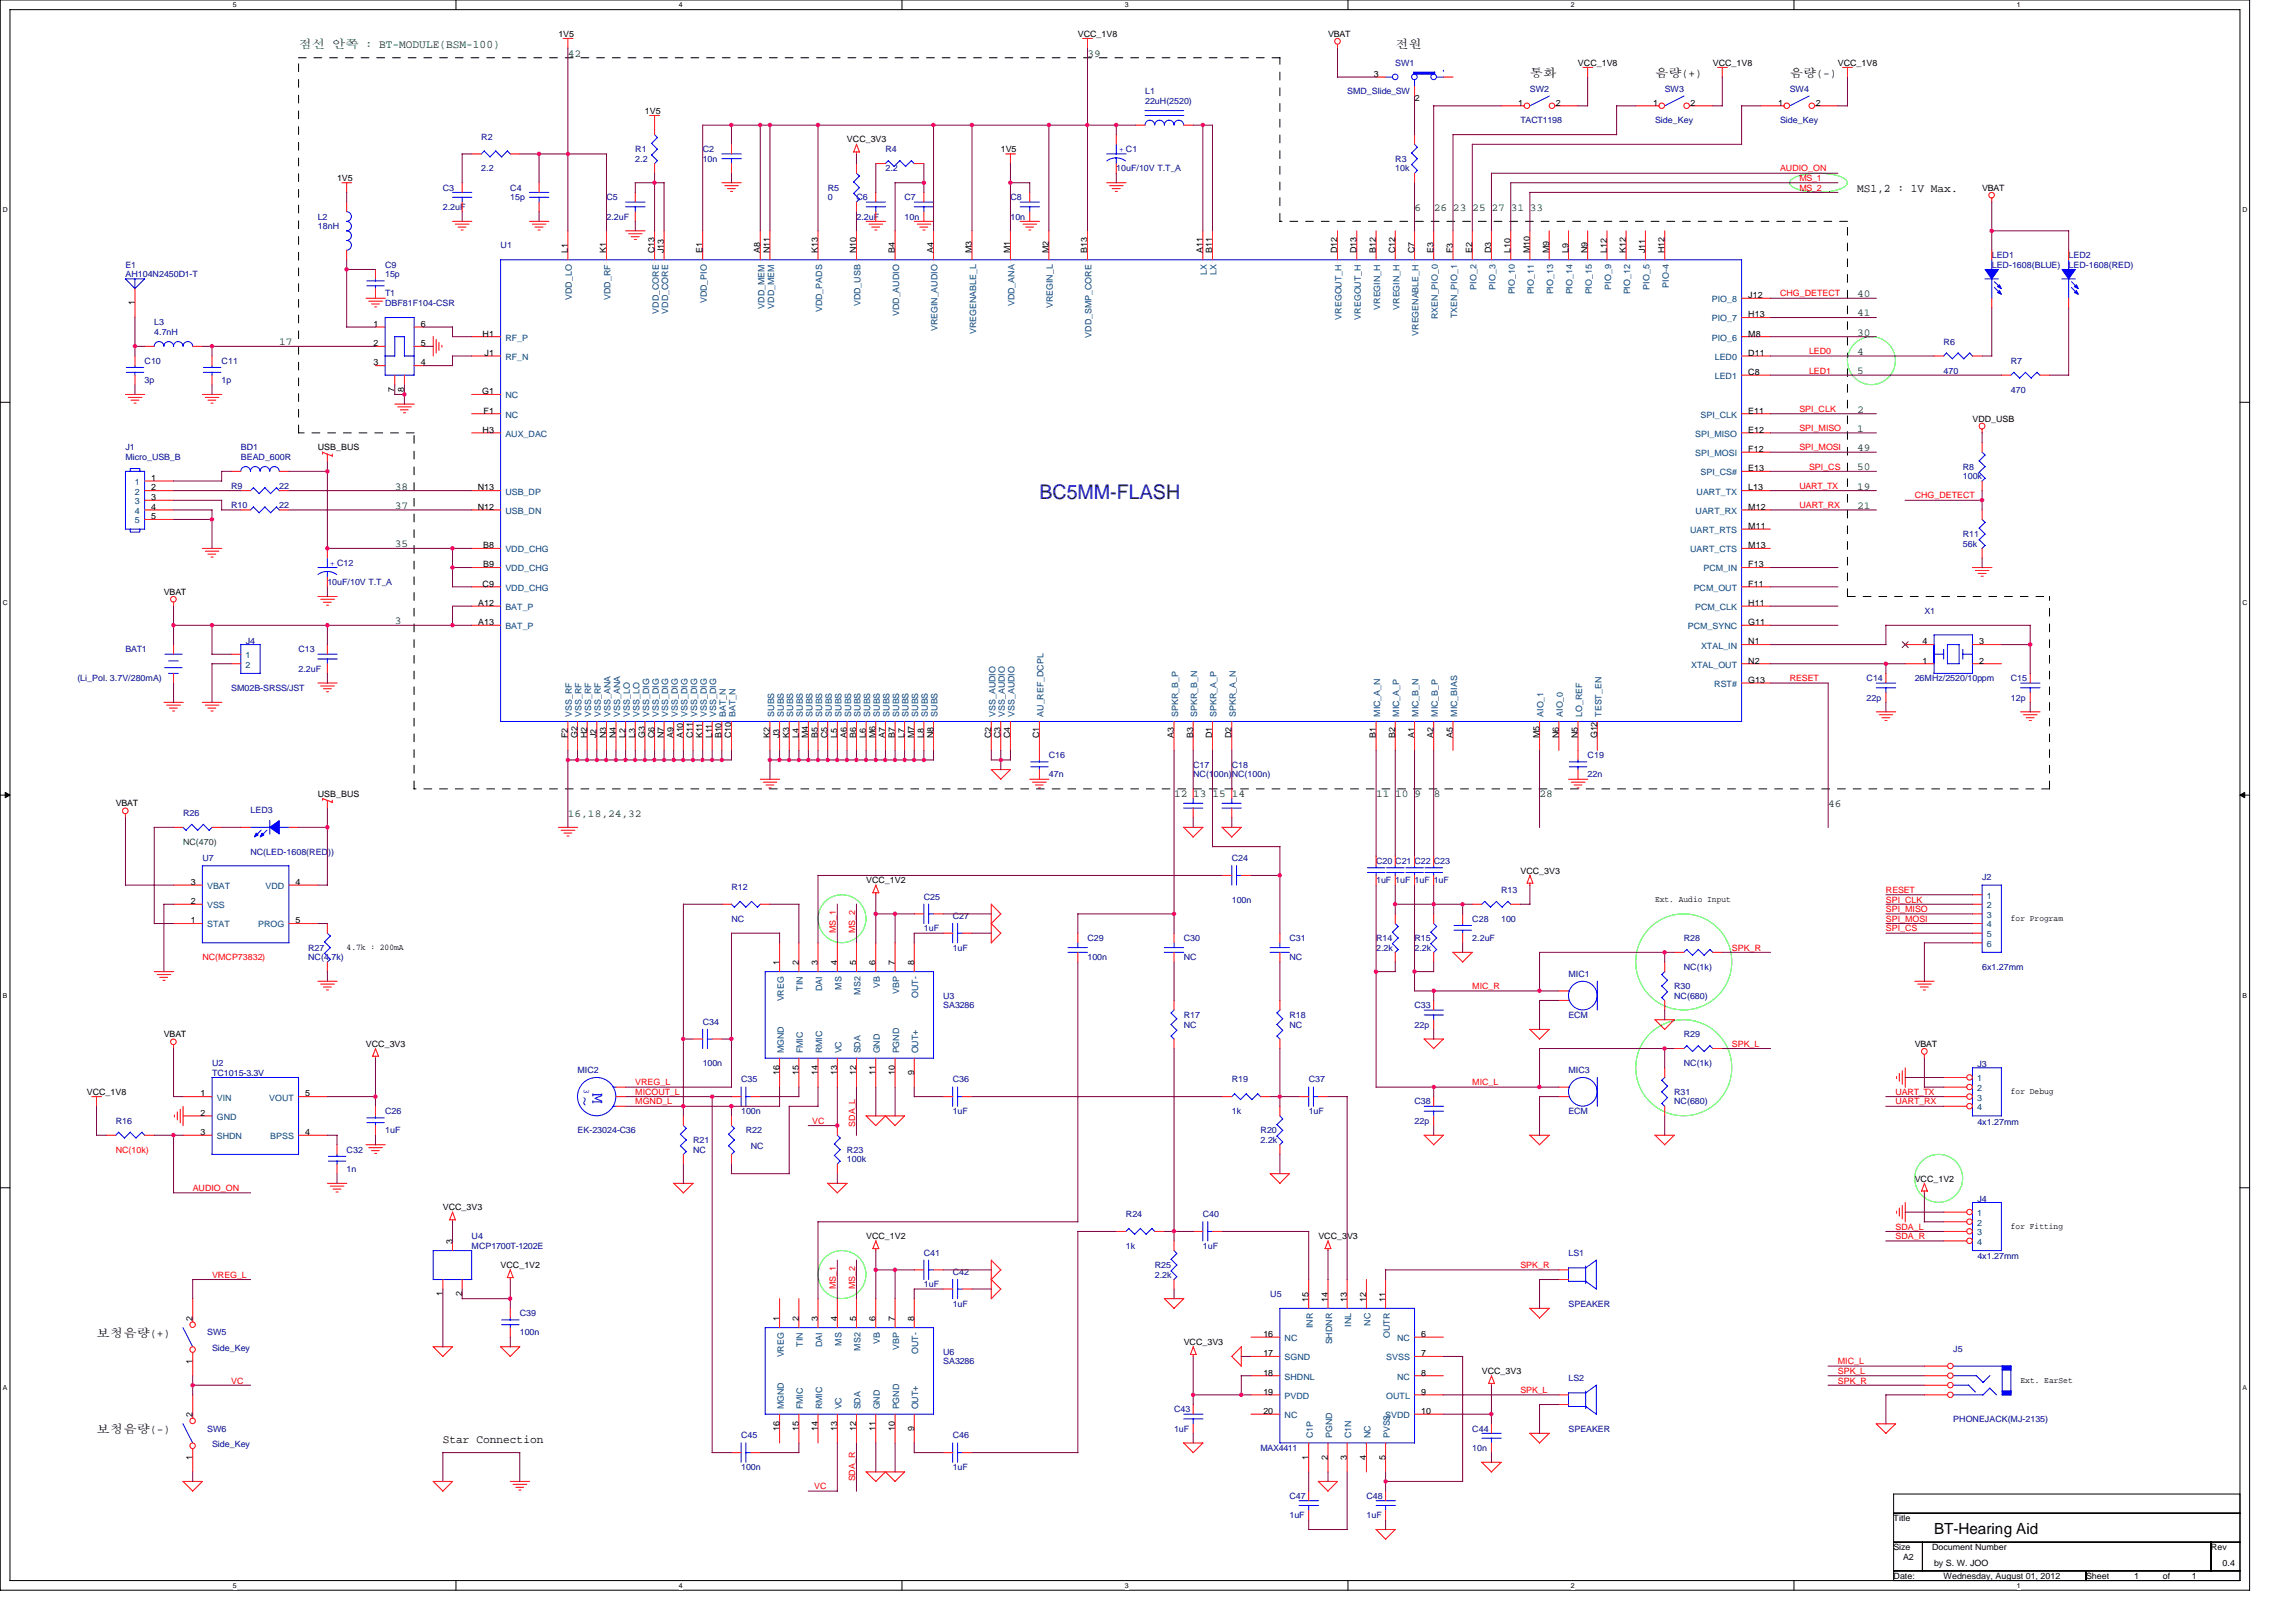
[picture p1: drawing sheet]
<svg xmlns="http://www.w3.org/2000/svg" width="297mm" height="210mm" viewBox="0 0 297 210" stroke-linecap="round" stroke-linejoin="round" font-family="sans-serif">
<defs><g id="words">
<text font-size="2.6" fill="#000080" x="134.5" y="64.6">BC5MM-FLASH</text>
<g font-size="2.2" fill="#00f">
<text x="75.1" y="141.8" transform="rotate(90 75.1 141.8)">~</text>
<text x="76.7" y="141.4" transform="rotate(90 76.7 141.4)">M</text>
</g>
<text font-size="2" x="250.2" y="198.4">BT-Hearing Aid</text>
<text font-size="1.5" fill="#008000" x="38.6" y="6.2">점선 안쪽 : BT-MODULE(BSM-100)</text>
<g font-size="1.5">
<text x="180.5" y="6.2">전원</text>
<text x="197.9" y="9.9">통화</text>
<text x="214.1" y="9.9">음량(+)</text>
<text x="231.5" y="9.9">음량(-)</text>
<text x="240.3" y="24.8">MS1,2 : 1V Max.</text>
<text x="12.5" y="173">보청음량(+)</text>
<text x="12.5" y="185.4">보청음량(-)</text>
<text x="57.3" y="186.6">Star Connection</text>
</g>
<g font-size="1.4" fill="#008000">
<text x="73.5" y="7.3">42</text>
<text x="140.7" y="7.3">39</text>
<text x="183" y="27.2">6</text>
<text x="185.5" y="27.2">26 23 25 27 31 33</text>
<text x="240.3" y="38.4">40</text>
<text x="240.3" y="40.9">41</text>
<text x="36.1" y="44.7">17</text>
<text x="240.3" y="45.9">4</text>
<text x="240.3" y="43.4">30</text>
<text x="240.3" y="48.4">5</text>
<text x="240.3" y="53.4">2</text>
<text x="240.3" y="55.9">1</text>
<text x="240.3" y="58.4">49</text>
<text x="51.1" y="63.3">38</text>
<text x="51.1" y="65.8">37</text>
<text x="240.3" y="60.9">50</text>
<text x="240.3" y="63.3">19</text>
<text x="240.3" y="65.8">21</text>
<text x="51.1" y="70.8">35</text>
<text x="51.1" y="80.8">3</text>
<text x="73.5" y="105.6">16,18,24,32</text>
<text x="151.9" y="103.2">12</text>
<text x="154.4" y="103.2">13 15 14</text>
<text x="178" y="103.2">11 10 9</text>
<text x="185.5" y="103.2">8</text>
<text x="199.2" y="103.2">28</text>
<text x="236.5" y="104.4">46</text>
</g>
<g font-size="1.1">
<text x="72.2" y="4.8">1V5</text>
<text x="139.4" y="4.8">VCC_1V8</text>
<text x="171.8" y="4.8">VBAT</text>
<text x="177.8" y="9.9">3</text>
<text x="204.1" y="8.5">VCC_1V8</text>
<text x="221.6" y="8.5">VCC_1V8</text>
<text x="237.8" y="8.5">VCC_1V8</text>
<text x="83.4" y="14.7">1V5</text>
<text x="183" y="13.1">2</text>
<text x="196.4" y="13.7">1</text>
<text x="201.3" y="13.7">2</text>
<text x="213.9" y="13.7">1</text>
<text x="218.7" y="13.7">2</text>
<text x="230" y="13.7">1</text>
<text x="234.9" y="13.7">2</text>
<text x="43.6" y="23.4">1V5</text>
<text x="109.6" y="18.4">VCC_3V3</text>
<text x="129.5" y="19.7">1V5</text>
<text x="256.4" y="24.7">VBAT</text>
<text x="73.4" y="32.7" transform="rotate(-90 73.4 32.7)">L1</text>
<text x="78.4" y="32.7" transform="rotate(-90 78.4 32.7)">K1</text>
<text x="84.7" y="32.7" transform="rotate(-90 84.7 32.7)">C13</text>
<text x="85.9" y="32.7" transform="rotate(-90 85.9 32.7)">J13</text>
<text x="90.9" y="32.7" transform="rotate(-90 90.9 32.7)">E1</text>
<text x="98.3" y="32.7" transform="rotate(-90 98.3 32.7)">A8</text>
<text x="99.6" y="32.7" transform="rotate(-90 99.6 32.7)">N11</text>
<text x="105.8" y="32.7" transform="rotate(-90 105.8 32.7)">K13</text>
<text x="110.8" y="32.7" transform="rotate(-90 110.8 32.7)">N10</text>
<text x="115.8" y="32.7" transform="rotate(-90 115.8 32.7)">B4</text>
<text x="120.8" y="32.7" transform="rotate(-90 120.8 32.7)">A4</text>
<text x="125.7" y="32.7" transform="rotate(-90 125.7 32.7)">M3</text>
<text x="130.7" y="32.7" transform="rotate(-90 130.7 32.7)">M1</text>
<text x="135.7" y="32.7" transform="rotate(-90 135.7 32.7)">M2</text>
<text x="140.7" y="32.7" transform="rotate(-90 140.7 32.7)">B13</text>
<text x="155.6" y="32.7" transform="rotate(-90 155.6 32.7)">A11</text>
<text x="156.8" y="32.7" transform="rotate(-90 156.8 32.7)">B11</text>
<text x="173" y="32.7" transform="rotate(-90 173 32.7)">D12</text>
<text x="175.5" y="32.7" transform="rotate(-90 175.5 32.7)">D13</text>
<text x="178" y="32.7" transform="rotate(-90 178 32.7)">B12</text>
<text x="180.5" y="32.7" transform="rotate(-90 180.5 32.7)">C12</text>
<text x="183" y="32.7" transform="rotate(-90 183 32.7)">C7</text>
<text x="185.5" y="32.7" transform="rotate(-90 185.5 32.7)">E3</text>
<text x="188" y="32.7" transform="rotate(-90 188 32.7)">F3</text>
<text x="190.5" y="32.7" transform="rotate(-90 190.5 32.7)">E2</text>
<text x="192.9" y="32.7" transform="rotate(-90 192.9 32.7)">D3</text>
<text x="195.4" y="32.7" transform="rotate(-90 195.4 32.7)">L10</text>
<text x="197.9" y="32.7" transform="rotate(-90 197.9 32.7)">M10</text>
<text x="200.4" y="32.7" transform="rotate(-90 200.4 32.7)">M9</text>
<text x="202.9" y="32.7" transform="rotate(-90 202.9 32.7)">L9</text>
<text x="205.4" y="32.7" transform="rotate(-90 205.4 32.7)">N9</text>
<text x="207.9" y="32.7" transform="rotate(-90 207.9 32.7)">L12</text>
<text x="210.4" y="32.7" transform="rotate(-90 210.4 32.7)">K12</text>
<text x="212.8" y="32.7" transform="rotate(-90 212.8 32.7)">J11</text>
<text x="215.3" y="32.7" transform="rotate(-90 215.3 32.7)">H12</text>
<text x="17.4" y="39.5" transform="rotate(-90 17.4 39.5)">1</text>
<text x="226.2" y="41.1">H13</text>
<text x="226.2" y="38.6">J12</text>
<text x="48.3" y="47.3">3</text>
<text x="48.3" y="42.3">1</text>
<text x="48.3" y="44.8">2</text>
<text x="54.4" y="42.3">6</text>
<text x="54.4" y="44.8">5</text>
<text x="54.4" y="47.3">4</text>
<text x="62.4" y="43.5">H1</text>
<text x="62.7" y="46">J1</text>
<text x="226.2" y="46">D11</text>
<text x="226.2" y="43.5">M8</text>
<text x="51.1" y="50.7" transform="rotate(-90 51.1 50.7)">7</text>
<text x="52.3" y="50.7" transform="rotate(-90 52.3 50.7)">8</text>
<text x="62.4" y="51">G1</text>
<text x="62.6" y="53.5">F1</text>
<text x="226.2" y="53.5">E11</text>
<text x="226.2" y="48.5">C8</text>
<text x="41.1" y="58.3">USB_BUS</text>
<text x="62.4" y="56">H3</text>
<text x="226.2" y="58.5">F12</text>
<text x="226.2" y="56">E12</text>
<text x="255.2" y="54.5">VDD_USB</text>
<text x="19.6" y="62.2">1</text>
<text x="19.6" y="63.5">2</text>
<text x="19.6" y="64.7">3</text>
<text x="19.6" y="66">4</text>
<text x="61.8" y="63.5">N13</text>
<text x="61.8" y="66">N12</text>
<text x="226.2" y="61">E13</text>
<text x="226.2" y="63.5">L13</text>
<text x="226.2" y="66">M12</text>
<text x="19.6" y="67.2">5</text>
<text x="62.5" y="70.9">B8</text>
<text x="226.2" y="68.4">M11</text>
<text x="226.2" y="70.9">M13</text>
<text x="21.2" y="76.9">VBAT</text>
<text x="62.4" y="75.9">C9</text>
<text x="62.5" y="73.4">B9</text>
<text x="226.2" y="73.4">F13</text>
<text x="226.2" y="75.9">F11</text>
<text x="61.9" y="78.4">A12</text>
<text x="61.9" y="80.9">A13</text>
<text x="226.2" y="78.4">H11</text>
<text x="226.2" y="80.9">G11</text>
<text x="226.2" y="83.4">N1</text>
<text x="248.7" y="83.4">4</text>
<text x="256" y="83.4">3</text>
<text x="226.2" y="85.9">N2</text>
<text x="226.2" y="88.3">G13</text>
<text x="248.7" y="85.9">1</text>
<text x="256" y="85.9">2</text>
<text x="73.4" y="95.5" transform="rotate(-90 73.4 95.5)">F2</text>
<text x="74.7" y="95.5" transform="rotate(-90 74.7 95.5)">G2</text>
<text x="75.9" y="95.5" transform="rotate(-90 75.9 95.5)">H2</text>
<text x="77.2" y="95.5" transform="rotate(-90 77.2 95.5)">J2</text>
<text x="78.4" y="95.5" transform="rotate(-90 78.4 95.5)">N3</text>
<text x="79.7" y="95.5" transform="rotate(-90 79.7 95.5)">N4</text>
<text x="80.9" y="95.5" transform="rotate(-90 80.9 95.5)">L2</text>
<text x="82.2" y="95.5" transform="rotate(-90 82.2 95.5)">L3</text>
<text x="83.4" y="95.5" transform="rotate(-90 83.4 95.5)">G3</text>
<text x="84.7" y="95.5" transform="rotate(-90 84.7 95.5)">C6</text>
<text x="85.9" y="95.5" transform="rotate(-90 85.9 95.5)">N7</text>
<text x="87.1" y="95.5" transform="rotate(-90 87.1 95.5)">A9</text>
<text x="88.4" y="95.5" transform="rotate(-90 88.4 95.5)">A10</text>
<text x="89.6" y="95.5" transform="rotate(-90 89.6 95.5)">C11</text>
<text x="90.9" y="95.5" transform="rotate(-90 90.9 95.5)">K11</text>
<text x="92.1" y="95.5" transform="rotate(-90 92.1 95.5)">L11</text>
<text x="93.4" y="95.5" transform="rotate(-90 93.4 95.5)">B10</text>
<text x="94.6" y="95.5" transform="rotate(-90 94.6 95.5)">C10</text>
<text x="99.6" y="95.5" transform="rotate(-90 99.6 95.5)">K2</text>
<text x="100.8" y="95.5" transform="rotate(-90 100.8 95.5)">J3</text>
<text x="102.1" y="95.5" transform="rotate(-90 102.1 95.5)">K3</text>
<text x="103.3" y="95.5" transform="rotate(-90 103.3 95.5)">L4</text>
<text x="104.6" y="95.5" transform="rotate(-90 104.6 95.5)">M4</text>
<text x="105.8" y="95.5" transform="rotate(-90 105.8 95.5)">B5</text>
<text x="107.1" y="95.5" transform="rotate(-90 107.1 95.5)">C5</text>
<text x="108.3" y="95.5" transform="rotate(-90 108.3 95.5)">L5</text>
<text x="109.6" y="95.5" transform="rotate(-90 109.6 95.5)">A6</text>
<text x="110.8" y="95.5" transform="rotate(-90 110.8 95.5)">B6</text>
<text x="112" y="95.5" transform="rotate(-90 112 95.5)">L6</text>
<text x="113.3" y="95.5" transform="rotate(-90 113.3 95.5)">M6</text>
<text x="114.5" y="95.5" transform="rotate(-90 114.5 95.5)">A7</text>
<text x="115.8" y="95.5" transform="rotate(-90 115.8 95.5)">B7</text>
<text x="117" y="95.5" transform="rotate(-90 117 95.5)">L7</text>
<text x="118.3" y="95.5" transform="rotate(-90 118.3 95.5)">M7</text>
<text x="119.5" y="95.5" transform="rotate(-90 119.5 95.5)">L8</text>
<text x="120.8" y="95.5" transform="rotate(-90 120.8 95.5)">N8</text>
<text x="128.2" y="95.5" transform="rotate(-90 128.2 95.5)">C2</text>
<text x="129.5" y="95.5" transform="rotate(-90 129.5 95.5)">C3</text>
<text x="130.7" y="95.5" transform="rotate(-90 130.7 95.5)">C4</text>
<text x="134.4" y="95.5" transform="rotate(-90 134.4 95.5)">C1</text>
<text x="151.9" y="95.5" transform="rotate(-90 151.9 95.5)">A3</text>
<text x="154.3" y="95.5" transform="rotate(-90 154.3 95.5)">B3</text>
<text x="156.8" y="95.5" transform="rotate(-90 156.8 95.5)">D1</text>
<text x="159.3" y="95.5" transform="rotate(-90 159.3 95.5)">D2</text>
<text x="178" y="95.5" transform="rotate(-90 178 95.5)">B1</text>
<text x="180.5" y="95.5" transform="rotate(-90 180.5 95.5)">B2</text>
<text x="183" y="95.5" transform="rotate(-90 183 95.5)">A1</text>
<text x="185.5" y="95.5" transform="rotate(-90 185.5 95.5)">A2</text>
<text x="188" y="95.5" transform="rotate(-90 188 95.5)">A5</text>
<text x="199.2" y="95.5" transform="rotate(-90 199.2 95.5)">M5</text>
<text x="201.7" y="95.5" transform="rotate(-90 201.7 95.5)">N6</text>
<text x="204.1" y="95.5" transform="rotate(-90 204.1 95.5)">N5</text>
<text x="206.6" y="95.5" transform="rotate(-90 206.6 95.5)">G12</text>
<text x="15" y="104.3">VBAT</text>
<text x="41.1" y="103.1">USB_BUS</text>
<text x="196.7" y="113">VCC_3V3</text>
<text x="24.7" y="114.5">3</text>
<text x="24.7" y="117">2</text>
<text x="24.7" y="119.5">1</text>
<text x="38.2" y="119.5">5</text>
<text x="38.2" y="114.5">4</text>
<text x="112.1" y="114.3">VCC_1V2</text>
<text x="214.1" y="116.7">Ext. Audio Input</text>
<text x="260.2" y="119.1">for Program</text>
<text x="44.8" y="122.9">4.7k : 200mA</text>
<text x="100.8" y="124.8" transform="rotate(-90 100.8 124.8)">1</text>
<text x="103.3" y="124.8" transform="rotate(-90 103.3 124.8)">2</text>
<text x="105.8" y="124.8" transform="rotate(-90 105.8 124.8)">3</text>
<text x="108.3" y="124.8" transform="rotate(-90 108.3 124.8)">4</text>
<text x="110.8" y="124.8" transform="rotate(-90 110.8 124.8)">5</text>
<text x="113.3" y="124.8" transform="rotate(-90 113.3 124.8)">6</text>
<text x="115.8" y="124.8" transform="rotate(-90 115.8 124.8)">7</text>
<text x="118.3" y="124.8" transform="rotate(-90 118.3 124.8)">8</text>
<text x="21.2" y="134.2">VBAT</text>
<text x="47.3" y="135.4">VCC_3V3</text>
<text x="247.7" y="135.4">VBAT</text>
<text x="11.2" y="141.7">VCC_1V8</text>
<text x="25.9" y="141.9">1</text>
<text x="39.5" y="141.9">5</text>
<text x="100.8" y="139.1" transform="rotate(-90 100.8 139.1)">16</text>
<text x="103.3" y="139.1" transform="rotate(-90 103.3 139.1)">15</text>
<text x="105.8" y="139.1" transform="rotate(-90 105.8 139.1)">14</text>
<text x="108.3" y="139.1" transform="rotate(-90 108.3 139.1)">13</text>
<text x="110.8" y="139.1" transform="rotate(-90 110.8 139.1)">12</text>
<text x="113.3" y="139.1" transform="rotate(-90 113.3 139.1)">11</text>
<text x="115.8" y="139.1" transform="rotate(-90 115.8 139.1)">10</text>
<text x="118.3" y="139.1" transform="rotate(-90 118.3 139.1)">9</text>
<text x="260.2" y="141.6">for Debug</text>
<text x="25.9" y="144.4">2</text>
<text x="25.9" y="146.9">3</text>
<text x="39.5" y="146.9">4</text>
<text x="247.7" y="152.9">VCC_1V2</text>
<text x="57.3" y="156.6">VCC_3V3</text>
<text x="58.5" y="160.9" transform="rotate(-90 58.5 160.9)">3</text>
<text x="112.1" y="160.3">VCC_1V2</text>
<text x="170.6" y="160.3">VCC_3V3</text>
<text x="260.2" y="159">for Fitting</text>
<text x="57.3" y="167.7" transform="rotate(-90 57.3 167.7)">1</text>
<text x="59.8" y="167.7" transform="rotate(-90 59.8 167.7)">2</text>
<text x="64.8" y="164.1">VCC_1V2</text>
<text x="24.9" y="170.9" transform="rotate(-90 24.9 170.9)">2</text>
<text x="100.8" y="170.9" transform="rotate(-90 100.8 170.9)">1</text>
<text x="103.3" y="170.9" transform="rotate(-90 103.3 170.9)">2</text>
<text x="105.8" y="170.9" transform="rotate(-90 105.8 170.9)">3</text>
<text x="108.3" y="170.9" transform="rotate(-90 108.3 170.9)">4</text>
<text x="110.8" y="170.9" transform="rotate(-90 110.8 170.9)">5</text>
<text x="113.3" y="170.9" transform="rotate(-90 113.3 170.9)">6</text>
<text x="115.8" y="170.9" transform="rotate(-90 115.8 170.9)">7</text>
<text x="118.3" y="170.9" transform="rotate(-90 118.3 170.9)">8</text>
<text x="163.4" y="173">16</text>
<text x="169.3" y="168.4" transform="rotate(-90 169.3 168.4)">15</text>
<text x="171.8" y="168.4" transform="rotate(-90 171.8 168.4)">14</text>
<text x="174.3" y="168.4" transform="rotate(-90 174.3 168.4)">13</text>
<text x="176.8" y="168.4" transform="rotate(-90 176.8 168.4)">12</text>
<text x="179.2" y="168.4" transform="rotate(-90 179.2 168.4)">11</text>
<text x="183.9" y="173">6</text>
<text x="24.9" y="176.4" transform="rotate(-90 24.9 176.4)">1</text>
<text x="153.1" y="174">VCC_3V3</text>
<text x="163.4" y="175.5">17</text>
<text x="163.4" y="178">18</text>
<text x="183.9" y="175.5">7</text>
<text x="183.9" y="178">8</text>
<text x="191.7" y="177.8">VCC_3V3</text>
<text x="261.4" y="178.9">Ext. EarSet</text>
<text x="24.9" y="183.3" transform="rotate(-90 24.9 183.3)">2</text>
<text x="100.8" y="185.1" transform="rotate(-90 100.8 185.1)">16</text>
<text x="103.3" y="185.1" transform="rotate(-90 103.3 185.1)">15</text>
<text x="105.8" y="185.1" transform="rotate(-90 105.8 185.1)">14</text>
<text x="108.3" y="185.1" transform="rotate(-90 108.3 185.1)">13</text>
<text x="110.8" y="185.1" transform="rotate(-90 110.8 185.1)">12</text>
<text x="113.3" y="185.1" transform="rotate(-90 113.3 185.1)">11</text>
<text x="115.8" y="185.1" transform="rotate(-90 115.8 185.1)">10</text>
<text x="118.3" y="185.1" transform="rotate(-90 118.3 185.1)">9</text>
<text x="163.4" y="180.4">19</text>
<text x="163.4" y="182.9">20</text>
<text x="183.9" y="180.4">9</text>
<text x="183.9" y="182.9">10</text>
<text x="24.9" y="188.9" transform="rotate(-90 24.9 188.9)">1</text>
<text x="169.3" y="188.9" transform="rotate(-90 169.3 188.9)">1</text>
<text x="171.8" y="188.9" transform="rotate(-90 171.8 188.9)">2</text>
<text x="174.3" y="188.9" transform="rotate(-90 174.3 188.9)">3</text>
<text x="176.8" y="188.9" transform="rotate(-90 176.8 188.9)">4</text>
<text x="179.2" y="188.9" transform="rotate(-90 179.2 188.9)">5</text>
<text x="245" y="196.8">Title</text>
<text x="245" y="200.5">Size</text>
<text x="246.2" y="201.8">A2</text>
<text x="250" y="200.5">Document Number</text>
<text x="250.2" y="202.6">by S. W. JOO</text>
<text x="286" y="200.5">Rev</text>
<text x="287.5" y="202.6">0.4</text>
<text x="245" y="204.3">Date:</text>
<text x="251.5" y="204.3">Wednesday, August 01, 2012</text>
<text x="269.9" y="204.3">Sheet</text>
<text x="276.1" y="204.3">1</text>
<text x="279.8" y="204.3">of</text>
<text x="283.6" y="204.3">1</text>
</g>
<g font-size="1.1" fill="#000080">
<text x="180.5" y="8.5">SW1</text>
<text x="197.9" y="11.9">SW2</text>
<text x="215.4" y="11.9">SW3</text>
<text x="231.5" y="11.9">SW4</text>
<text x="148.1" y="12.2">L1</text>
<text x="148.1" y="13.5">22uH(2520)</text>
<text x="174.3" y="12.2">SMD_Slide_SW</text>
<text x="196.7" y="16">TACT1198</text>
<text x="214.1" y="16">Side_Key</text>
<text x="230.3" y="16">Side_Key</text>
<text x="62.3" y="18.1">R2</text>
<text x="62.3" y="22.2">2.2</text>
<text x="82.2" y="19.7">R1</text>
<text x="82.2" y="20.9">2.2</text>
<text x="90.9" y="19.7">C2</text>
<text x="90.9" y="20.9">10n</text>
<text x="114.6" y="19.7">R4</text>
<text x="114.6" y="22.2">2.2</text>
<text x="144.4" y="22.2">10uF/10V T.T_A</text>
<text x="180.5" y="20.9">R3</text>
<text x="180.5" y="22.2">10k</text>
<text x="41.1" y="28.4">L2</text>
<text x="41.1" y="29.7">18nH</text>
<text x="57.3" y="24.7">C3</text>
<text x="57.3" y="27.2">2.2uF</text>
<text x="66" y="24.7">C4</text>
<text x="66" y="25.9">15p</text>
<text x="78.5" y="25.9">C5</text>
<text x="78.5" y="28.4">2.2uF</text>
<text x="107.1" y="24.7">R5</text>
<text x="107.1" y="25.9">0</text>
<text x="110.8" y="25.9">C6</text>
<text x="110.8" y="28.4">2.2uF</text>
<text x="117" y="25.9">C7</text>
<text x="117" y="28.4">10n</text>
<text x="130.7" y="25.9">C8</text>
<text x="130.7" y="28.4">10n</text>
<text x="16.2" y="34.6">E1</text>
<text x="16.2" y="35.9">AH104N2450D1-T</text>
<text x="49.8" y="34.6">C9</text>
<text x="49.8" y="35.9">15p</text>
<text x="64.8" y="32.1">U1</text>
<text x="257.7" y="33.4">LED1</text>
<text x="257.7" y="34.6">LED-1608(BLUE)</text>
<text x="267.6" y="33.4">LED2</text>
<text x="267.6" y="34.6">LED-1608(RED)</text>
<text x="49.8" y="38.4">T1</text>
<text x="49.8" y="39.6">DBF81F104-CSR</text>
<text x="18.7" y="47.1">C10</text>
<text x="20" y="42.1">L3</text>
<text x="20" y="43.3">4.7nH</text>
<text x="28.7" y="47.1">C11</text>
<text x="251.5" y="44.6">R6</text>
<text x="260.2" y="47.1">R7</text>
<text x="18.7" y="49.6">3p</text>
<text x="28.7" y="49.6">1p</text>
<text x="251.5" y="48.3">470</text>
<text x="260.2" y="50.8">470</text>
<text x="16.2" y="59.5">Micro_USB_B</text>
<text x="16.2" y="58.3">J1</text>
<text x="31.2" y="58.3">BD1</text>
<text x="31.2" y="59.5">BEAD_600R</text>
<text x="29.9" y="65.7">R10</text>
<text x="29.9" y="63.2">R9</text>
<text x="36.1" y="65.7">22</text>
<text x="36.1" y="63.2">22</text>
<text x="253.9" y="60.8">R8</text>
<text x="253.9" y="62">100k</text>
<text x="253.9" y="69.5">R11</text>
<text x="253.9" y="70.7">56k</text>
<text x="42.4" y="75.7">10uF/10V T.T_A</text>
<text x="31.8" y="83.3">J4</text>
<text x="249" y="79.4">X1</text>
<text x="10" y="88.1">(Li_Pol. 3.7V/280mA)</text>
<text x="16.2" y="84.4">BAT1</text>
<text x="29.9" y="89.4">SM02B-SRSS/JST</text>
<text x="38.6" y="84.4">C13</text>
<text x="38.6" y="86.9">2.2uF</text>
<text x="241.5" y="88.1">C14</text>
<text x="247.7" y="88.1">26MHz/2520/10ppm</text>
<text x="260.2" y="88.1">C15</text>
<text x="241.5" y="90.6">22p</text>
<text x="260.2" y="90.6">12p</text>
<text x="135.7" y="98.1">C16</text>
<text x="135.7" y="100.6">47n</text>
<text x="154.4" y="99.3">C17</text>
<text x="154.4" y="100.6">NC(100n)NC(100n)</text>
<text x="159.4" y="99.3">C18</text>
<text x="205.4" y="98.1">C19</text>
<text x="205.4" y="100.6">22n</text>
<text x="23.7" y="105.6">R26</text>
<text x="32.4" y="105.2">LED3</text>
<text x="26.2" y="111.4">U7</text>
<text x="32.4" y="110.6">NC(LED-1608(RED))</text>
<text x="159.4" y="111.4">C24</text>
<text x="178" y="111.8">C20 C21 C22 C23</text>
<text x="256.4" y="113.9">J2</text>
<text x="94.6" y="115.1">R12</text>
<text x="94.6" y="119.3">NC</text>
<text x="119.5" y="116.4">C25</text>
<text x="123.3" y="118.9">C27</text>
<text x="159.4" y="116.8">100n</text>
<text x="178" y="114.3">1uF 1uF 1uF 1uF</text>
<text x="190.5" y="119.3">C28</text>
<text x="194.2" y="115.5">R13</text>
<text x="194.2" y="119.3">100</text>
<text x="39.9" y="123">R27</text>
<text x="39.9" y="124.2">NC(4.7k)</text>
<text x="119.5" y="120.5">1uF</text>
<text x="123.3" y="123">1uF</text>
<text x="140.7" y="121.8">C29</text>
<text x="140.7" y="124.2">100n</text>
<text x="153.1" y="121.8">C30</text>
<text x="153.1" y="124.2">NC</text>
<text x="166.8" y="121.8">C31</text>
<text x="166.8" y="124.2">NC</text>
<text x="178" y="121.8">R14</text>
<text x="178" y="123">2.2k</text>
<text x="183" y="121.8">R15</text>
<text x="183" y="123">2.2k</text>
<text x="190.5" y="121.8">2.2uF</text>
<text x="217.8" y="121.8">R28</text>
<text x="217.8" y="125.5">NC(1k)</text>
<text x="256.4" y="125.5">6x1.27mm</text>
<text x="122" y="129.2">U3</text>
<text x="122" y="130.5">SA3286</text>
<text x="153.1" y="131.7">R17</text>
<text x="166.8" y="131.7">R18</text>
<text x="183" y="130.5">C33</text>
<text x="202.9" y="126.3">MIC1</text>
<text x="202.9" y="131.7">ECM</text>
<text x="216.6" y="128">R30</text>
<text x="216.6" y="129.2">NC(680)</text>
<text x="27.4" y="137.9">U2</text>
<text x="90.9" y="132.6">C34</text>
<text x="90.9" y="137.9">100n</text>
<text x="153.1" y="132.9">NC</text>
<text x="166.8" y="132.9">NC</text>
<text x="183" y="132.9">22p</text>
<text x="217.8" y="134.2">R29</text>
<text x="217.8" y="137.9">NC(1k)</text>
<text x="27.4" y="139.2">TC1015-3.3V</text>
<text x="74.7" y="138.8">MIC2</text>
<text x="95.9" y="140">C35</text>
<text x="123.3" y="140">C36</text>
<text x="159.4" y="140">R19</text>
<text x="169.3" y="140">C37</text>
<text x="183" y="142.9">C38</text>
<text x="202.9" y="138.8">MIC3</text>
<text x="216.6" y="141.7">R31</text>
<text x="216.6" y="142.9">NC(680)</text>
<text x="255.8" y="138">J3</text>
<text x="15" y="145.4">R16</text>
<text x="44.8" y="149.1">C32</text>
<text x="49.8" y="144.1">C26</text>
<text x="49.8" y="146.6">1uF</text>
<text x="74.7" y="146.6">EK-23024-C36</text>
<text x="89.7" y="147.9">R21</text>
<text x="89.7" y="149.1">NC</text>
<text x="95.9" y="144.1">100n</text>
<text x="96.5" y="146.6">R22</text>
<text x="97.1" y="148.6">NC</text>
<text x="109.6" y="149.1">R23</text>
<text x="123.3" y="144.1">1uF</text>
<text x="159.4" y="144.1">1k</text>
<text x="163.1" y="146.6">R20</text>
<text x="163.1" y="147.9">2.2k</text>
<text x="169.3" y="144.1">1uF</text>
<text x="183" y="145.4">22p</text>
<text x="202.9" y="144.1">ECM</text>
<text x="255.8" y="145.5">4x1.27mm</text>
<text x="44.8" y="151.6">1n</text>
<text x="109.6" y="150.4">100k</text>
<text x="255.8" y="155.5">J4</text>
<text x="61" y="160.3">U4</text>
<text x="61" y="161.6">MCP1700T-1202E</text>
<text x="145.7" y="157.5">R24</text>
<text x="145.7" y="161.6">1k</text>
<text x="155.6" y="157.5">C40</text>
<text x="155.6" y="161.6">1uF</text>
<text x="119.5" y="162.5">C41</text>
<text x="119.5" y="166.6">1uF</text>
<text x="123.3" y="164.9">C42</text>
<text x="149.4" y="164.1">R25</text>
<text x="149.4" y="165.3">2.2k</text>
<text x="164.3" y="167.8">U5</text>
<text x="202.9" y="162.5">LS1</text>
<text x="255.8" y="162.9">4x1.27mm</text>
<text x="26.8" y="172.8">SW5</text>
<text x="67.2" y="170.3">C39</text>
<text x="67.2" y="172.8">100n</text>
<text x="123.3" y="169">1uF</text>
<text x="202.9" y="169">SPEAKER</text>
<text x="27.4" y="174.8">Side_Key</text>
<text x="122" y="175.3">U6</text>
<text x="122" y="176.5">SA3286</text>
<text x="202.9" y="178.6">LS2</text>
<text x="252.7" y="174.9">J5</text>
<text x="26.8" y="185.2">SW6</text>
<text x="151.9" y="182.7">C43</text>
<text x="151.9" y="185.2">1uF</text>
<text x="190.5" y="185.2">C44</text>
<text x="202.9" y="185.2">SPEAKER</text>
<text x="252.7" y="184">PHONEJACK(MJ-2135)</text>
<text x="27.4" y="187.2">Side_Key</text>
<text x="95.9" y="186.1">C45</text>
<text x="95.9" y="190.2">100n</text>
<text x="123.3" y="186.1">C46</text>
<text x="123.3" y="190.2">1uF</text>
<text x="163.1" y="187.7">MAX4411</text>
<text x="190.5" y="187.7">10n</text>
<text x="166.8" y="193.9">C47</text>
<text x="166.8" y="196.4">1uF</text>
<text x="176.8" y="193.9">C48</text>
<text x="176.8" y="196.4">1uF</text>
</g>
<g font-size="1.1" fill="#00f">
<text x="144.8" y="19.7">+ C1</text>
<text x="42.7" y="73.2">+ C12</text>
<text x="75.5" y="140.9" transform="rotate(90 75.5 140.9)">3</text>
</g>
<g font-size="1.1" fill="#f00">
<text x="230.3" y="22.2">AUDIO_ON</text>
<text x="232.8" y="23.4">MS_1</text>
<text x="232.8" y="24.7">MS_2</text>
<text x="230.3" y="38.4">CHG_DETECT</text>
<text x="234" y="45.8">LED0</text>
<text x="232.8" y="53.3">SPI_CLK</text>
<text x="234" y="48.3">LED1</text>
<text x="232.8" y="55.8">SPI_MISO</text>
<text x="232.8" y="58.3">SPI_MOSI</text>
<text x="232.8" y="63.2">UART_TX</text>
<text x="232.8" y="65.7">UART_RX</text>
<text x="234" y="60.8">SPI_CS</text>
<text x="247.7" y="64.5">CHG_DETECT</text>
<text x="231.5" y="88.1">RESET</text>
<text x="244" y="118">SPI_MISO</text>
<text x="244" y="119.3">SPI_MOSI</text>
<text x="244" y="116.8">SPI_CLK</text>
<text x="244" y="115.5">RESET</text>
<text x="26.2" y="124.2">NC(MCP73832)</text>
<text x="108.1" y="120.7" transform="rotate(-90 108.1 120.7)">MS_1</text>
<text x="110.6" y="120.7" transform="rotate(-90 110.6 120.7)">MS_2</text>
<text x="224.1" y="123">SPK_R</text>
<text x="244" y="120.5">SPI_CS</text>
<text x="190.5" y="128">MIC_R</text>
<text x="224.1" y="135.4">SPK_L</text>
<text x="82.2" y="142.9">MGND_L</text>
<text x="82.2" y="141.7">MICOUT_L</text>
<text x="82.2" y="140.4">VREG_L</text>
<text x="190.5" y="140.4">MIC_L</text>
<text x="245.2" y="141.7">UART_TX</text>
<text x="245.2" y="142.9">UART_RX</text>
<text x="15" y="149.1">NC(10k)</text>
<text x="105.1" y="145.4">VC</text>
<text x="110.6" y="145.8" transform="rotate(-90 110.6 145.8)">SDA_L</text>
<text x="24.9" y="154.1">AUDIO_ON</text>
<text x="245.2" y="159.1">SDA_L</text>
<text x="245.2" y="160.3">SDA_R</text>
<text x="27.4" y="165.3">VREG_L</text>
<text x="108.1" y="166.8" transform="rotate(-90 108.1 166.8)">MS_1</text>
<text x="110.6" y="166.8" transform="rotate(-90 110.6 166.8)">MS_2</text>
<text x="196.7" y="164.1">SPK_R</text>
<text x="29.9" y="179">VC</text>
<text x="237.8" y="179">SPK_R</text>
<text x="237.8" y="177.8">SPK_L</text>
<text x="237.8" y="176.5">MIC_L</text>
<text x="196.7" y="180.2">SPK_L</text>
<text x="110.6" y="191.7" transform="rotate(-90 110.6 191.7)">SDA_R</text>
<text x="105.3" y="192.7">VC</text>
</g>
<g font-size="1.1" fill="#004080">
<text x="156.1" y="35.6" transform="rotate(-90 156.1 35.6)">LX</text>
<text x="157.4" y="35.6" transform="rotate(-90 157.4 35.6)">LX</text>
<text x="74" y="38.8" transform="rotate(-90 74 38.8)">VDD_LO</text>
<text x="79" y="38.8" transform="rotate(-90 79 38.8)">VDD_RF</text>
<text x="85.2" y="40.6" transform="rotate(-90 85.2 40.6)">VDD_CORE</text>
<text x="86.4" y="40.6" transform="rotate(-90 86.4 40.6)">VDD_CORE</text>
<text x="91.4" y="39.2" transform="rotate(-90 91.4 39.2)">VDD_PIO</text>
<text x="98.9" y="39.9" transform="rotate(-90 98.9 39.9)">VDD_MEM</text>
<text x="100.1" y="39.9" transform="rotate(-90 100.1 39.9)">VDD_MEM</text>
<text x="106.4" y="40.4" transform="rotate(-90 106.4 40.4)">VDD_PADS</text>
<text x="111.3" y="39.6" transform="rotate(-90 111.3 39.6)">VDD_USB</text>
<text x="116.3" y="40.9" transform="rotate(-90 116.3 40.9)">VDD_AUDIO</text>
<text x="131.3" y="39.6" transform="rotate(-90 131.3 39.6)">VDD_ANA</text>
<text x="136.2" y="39.9" transform="rotate(-90 136.2 39.9)">VREGIN_L</text>
<text x="173.6" y="41.3" transform="rotate(-90 173.6 41.3)">VREGOUT_H</text>
<text x="176.1" y="41.3" transform="rotate(-90 176.1 41.3)">VREGOUT_H</text>
<text x="178.6" y="40.1" transform="rotate(-90 178.6 40.1)">VREGIN_H</text>
<text x="181" y="40.1" transform="rotate(-90 181 40.1)">VREGIN_H</text>
<text x="186" y="41.3" transform="rotate(-90 186 41.3)">RXEN_PIO_0</text>
<text x="188.5" y="41.1" transform="rotate(-90 188.5 41.1)">TXEN_PIO_1</text>
<text x="191" y="37.5" transform="rotate(-90 191 37.5)">PIO_2</text>
<text x="193.5" y="37.5" transform="rotate(-90 193.5 37.5)">PIO_3</text>
<text x="196" y="38.1" transform="rotate(-90 196 38.1)">PIO_10</text>
<text x="198.5" y="38.1" transform="rotate(-90 198.5 38.1)">PIO_11</text>
<text x="201" y="38.1" transform="rotate(-90 201 38.1)">PIO_13</text>
<text x="203.5" y="38.1" transform="rotate(-90 203.5 38.1)">PIO_14</text>
<text x="205.9" y="38.1" transform="rotate(-90 205.9 38.1)">PIO_15</text>
<text x="208.4" y="37.5" transform="rotate(-90 208.4 37.5)">PIO_9</text>
<text x="210.9" y="38.1" transform="rotate(-90 210.9 38.1)">PIO_12</text>
<text x="213.4" y="37.5" transform="rotate(-90 213.4 37.5)">PIO_5</text>
<text x="215.9" y="37.2" transform="rotate(-90 215.9 37.2)">PIO-4</text>
<text x="221.5" y="41.6">PIO_7</text>
<text x="221.5" y="39.1">PIO_8</text>
<text x="65.4" y="44.1">RF_P</text>
<text x="65.4" y="46.6">RF_N</text>
<text x="121.3" y="42.9" transform="rotate(-90 121.3 42.9)">VREGIN_AUDIO</text>
<text x="126.3" y="43.2" transform="rotate(-90 126.3 43.2)">VREGENABLE_L</text>
<text x="141.2" y="43.7" transform="rotate(-90 141.2 43.7)">VDD_SMP_CORE</text>
<text x="183.5" y="43.4" transform="rotate(-90 183.5 43.4)">VREGENABLE_H</text>
<text x="221.5" y="44.1">PIO_6</text>
<text x="221.8" y="46.6">LED0</text>
<text x="65.4" y="51.5">NC</text>
<text x="221.8" y="49">LED1</text>
<text x="65.4" y="54">NC</text>
<text x="65.4" y="56.5">AUX_DAC</text>
<text x="219.3" y="59">SPI_MOSI</text>
<text x="219.3" y="56.5">SPI_MISO</text>
<text x="220" y="54">SPI_CLK</text>
<text x="17.5" y="62.7">1</text>
<text x="17.5" y="64">2</text>
<text x="17.5" y="65.2">3</text>
<text x="65.4" y="64">USB_DP</text>
<text x="219.5" y="64">UART_TX</text>
<text x="220" y="61.5">SPI_CS#</text>
<text x="17.5" y="66.5">4</text>
<text x="17.5" y="67.7">5</text>
<text x="65.4" y="66.5">USB_DN</text>
<text x="65.4" y="71.5">VDD_CHG</text>
<text x="218.7" y="69">UART_RTS</text>
<text x="218.7" y="71.5">UART_CTS</text>
<text x="219.4" y="66.5">UART_RX</text>
<text x="65.4" y="73.9">VDD_CHG</text>
<text x="65.4" y="76.4">VDD_CHG</text>
<text x="219.1" y="76.4">PCM_OUT</text>
<text x="220.4" y="73.9">PCM_IN</text>
<text x="65.4" y="78.9">BAT_P</text>
<text x="65.4" y="81.4">BAT_P</text>
<text x="218.4" y="81.4">PCM_SYNC</text>
<text x="219.3" y="78.9">PCM_CLK</text>
<text x="220.1" y="83.9">XTAL_IN</text>
<text x="31.8" y="85.2">1</text>
<text x="31.8" y="86.4">2</text>
<text x="218.8" y="86.4">XTAL_OUT</text>
<text x="221.8" y="88.9">RST#</text>
<text x="74" y="92.7" transform="rotate(-90 74 92.7)">VSS_RF</text>
<text x="75.2" y="92.7" transform="rotate(-90 75.2 92.7)">VSS_RF</text>
<text x="76.5" y="92.7" transform="rotate(-90 76.5 92.7)">VSS_RF</text>
<text x="77.7" y="92.7" transform="rotate(-90 77.7 92.7)">VSS_RF</text>
<text x="79" y="92.7" transform="rotate(-90 79 92.7)">VSS_ANA</text>
<text x="80.2" y="92.7" transform="rotate(-90 80.2 92.7)">VSS_ANA</text>
<text x="81.5" y="92.7" transform="rotate(-90 81.5 92.7)">VSS_LO</text>
<text x="82.7" y="92.7" transform="rotate(-90 82.7 92.7)">VSS_LO</text>
<text x="84" y="92.7" transform="rotate(-90 84 92.7)">VSS_DIG</text>
<text x="85.2" y="92.7" transform="rotate(-90 85.2 92.7)">VSS_DIG</text>
<text x="86.4" y="92.7" transform="rotate(-90 86.4 92.7)">VSS_DIG</text>
<text x="87.7" y="92.7" transform="rotate(-90 87.7 92.7)">VSS_DIG</text>
<text x="88.9" y="92.7" transform="rotate(-90 88.9 92.7)">VSS_DIG</text>
<text x="90.2" y="92.7" transform="rotate(-90 90.2 92.7)">VSS_DIG</text>
<text x="91.4" y="92.7" transform="rotate(-90 91.4 92.7)">VSS_DIG</text>
<text x="92.7" y="92.7" transform="rotate(-90 92.7 92.7)">VSS_DIG</text>
<text x="93.9" y="92.7" transform="rotate(-90 93.9 92.7)">BAT_N</text>
<text x="95.2" y="92.7" transform="rotate(-90 95.2 92.7)">BAT_N</text>
<text x="100.1" y="92.7" transform="rotate(-90 100.1 92.7)">SUBS</text>
<text x="101.4" y="92.7" transform="rotate(-90 101.4 92.7)">SUBS</text>
<text x="102.6" y="92.7" transform="rotate(-90 102.6 92.7)">SUBS</text>
<text x="103.9" y="92.7" transform="rotate(-90 103.9 92.7)">SUBS</text>
<text x="105.1" y="92.7" transform="rotate(-90 105.1 92.7)">SUBS</text>
<text x="106.4" y="92.7" transform="rotate(-90 106.4 92.7)">SUBS</text>
<text x="107.6" y="92.7" transform="rotate(-90 107.6 92.7)">SUBS</text>
<text x="108.9" y="92.7" transform="rotate(-90 108.9 92.7)">SUBS</text>
<text x="110.1" y="92.7" transform="rotate(-90 110.1 92.7)">SUBS</text>
<text x="111.3" y="92.7" transform="rotate(-90 111.3 92.7)">SUBS</text>
<text x="112.6" y="92.7" transform="rotate(-90 112.6 92.7)">SUBS</text>
<text x="113.8" y="92.7" transform="rotate(-90 113.8 92.7)">SUBS</text>
<text x="115.1" y="92.7" transform="rotate(-90 115.1 92.7)">SUBS</text>
<text x="116.3" y="92.7" transform="rotate(-90 116.3 92.7)">SUBS</text>
<text x="117.6" y="92.7" transform="rotate(-90 117.6 92.7)">SUBS</text>
<text x="118.8" y="92.7" transform="rotate(-90 118.8 92.7)">SUBS</text>
<text x="120.1" y="92.7" transform="rotate(-90 120.1 92.7)">SUBS</text>
<text x="121.3" y="92.7" transform="rotate(-90 121.3 92.7)">SUBS</text>
<text x="128.8" y="92.7" transform="rotate(-90 128.8 92.7)">VSS_AUDIO</text>
<text x="130" y="92.7" transform="rotate(-90 130 92.7)">VSS_AUDIO</text>
<text x="131.3" y="92.7" transform="rotate(-90 131.3 92.7)">VSS_AUDIO</text>
<text x="135" y="92.7" transform="rotate(-90 135 92.7)">AU_REF_DCPL</text>
<text x="152.4" y="92.7" transform="rotate(-90 152.4 92.7)">SPKR_B_P</text>
<text x="154.9" y="92.7" transform="rotate(-90 154.9 92.7)">SPKR_B_N</text>
<text x="157.4" y="92.7" transform="rotate(-90 157.4 92.7)">SPKR_A_P</text>
<text x="159.9" y="92.7" transform="rotate(-90 159.9 92.7)">SPKR_A_N</text>
<text x="178.6" y="92.7" transform="rotate(-90 178.6 92.7)">MIC_A_N</text>
<text x="181" y="92.7" transform="rotate(-90 181 92.7)">MIC_A_P</text>
<text x="183.5" y="92.7" transform="rotate(-90 183.5 92.7)">MIC_B_N</text>
<text x="186" y="92.7" transform="rotate(-90 186 92.7)">MIC_B_P</text>
<text x="188.5" y="92.7" transform="rotate(-90 188.5 92.7)">MIC_BIAS</text>
<text x="199.7" y="92.7" transform="rotate(-90 199.7 92.7)">AIO_1</text>
<text x="202.2" y="92.7" transform="rotate(-90 202.2 92.7)">AIO_0</text>
<text x="204.7" y="92.7" transform="rotate(-90 204.7 92.7)">LO_REF</text>
<text x="207.2" y="92.7" transform="rotate(-90 207.2 92.7)">TEST_EN</text>
<text x="26.8" y="115">VBAT</text>
<text x="26.8" y="117.5">VSS</text>
<text x="26.8" y="120">STAT</text>
<text x="33.4" y="120">PROG</text>
<text x="34.4" y="115">VDD</text>
<text x="257" y="116.3">1</text>
<text x="257" y="117.5">2</text>
<text x="257" y="118.7">3</text>
<text x="257" y="120">4</text>
<text x="257" y="121.2">5</text>
<text x="257" y="122.5">6</text>
<text x="101.4" y="129.6" transform="rotate(-90 101.4 129.6)">VREG</text>
<text x="103.9" y="128.2" transform="rotate(-90 103.9 128.2)">TIN</text>
<text x="106.4" y="128.2" transform="rotate(-90 106.4 128.2)">DAI</text>
<text x="108.9" y="128" transform="rotate(-90 108.9 128)">MS</text>
<text x="111.3" y="128.7" transform="rotate(-90 111.3 128.7)">MS2</text>
<text x="113.8" y="127.8" transform="rotate(-90 113.8 127.8)">VB</text>
<text x="116.3" y="128.6" transform="rotate(-90 116.3 128.6)">VBP</text>
<text x="118.8" y="129.1" transform="rotate(-90 118.8 129.1)">OUT-</text>
<text x="101.4" y="136.3" transform="rotate(-90 101.4 136.3)">MGND</text>
<text x="103.9" y="136.3" transform="rotate(-90 103.9 136.3)">FMIC</text>
<text x="106.4" y="136.3" transform="rotate(-90 106.4 136.3)">RMIC</text>
<text x="108.9" y="136.3" transform="rotate(-90 108.9 136.3)">VC</text>
<text x="111.3" y="136.3" transform="rotate(-90 111.3 136.3)">SDA</text>
<text x="113.8" y="136.3" transform="rotate(-90 113.8 136.3)">GND</text>
<text x="116.3" y="136.3" transform="rotate(-90 116.3 136.3)">PGND</text>
<text x="118.8" y="136.3" transform="rotate(-90 118.8 136.3)">OUT+</text>
<text x="28" y="142.4">VIN</text>
<text x="34.8" y="142.4">VOUT</text>
<text x="255.8" y="139.9">1</text>
<text x="255.8" y="141.2">2</text>
<text x="255.8" y="142.4">3</text>
<text x="255.8" y="143.6">4</text>
<text x="28" y="144.9">GND</text>
<text x="28" y="147.4">SHDN</text>
<text x="35" y="147.4">BPSS</text>
<text x="255.8" y="157.3">1</text>
<text x="255.8" y="158.6">2</text>
<text x="255.8" y="159.8">3</text>
<text x="255.8" y="161.1">4</text>
<text x="113.8" y="173.9" transform="rotate(-90 113.8 173.9)">VB</text>
<text x="166.2" y="173.5">NC</text>
<text x="169.8" y="171.9" transform="rotate(-90 169.8 171.9)">INR</text>
<text x="172.3" y="173.9" transform="rotate(-90 172.3 173.9)">SHDNR</text>
<text x="174.8" y="171.7" transform="rotate(-90 174.8 171.7)">INL</text>
<text x="177.3" y="171.5" transform="rotate(-90 177.3 171.5)">NC</text>
<text x="179.8" y="173.1" transform="rotate(-90 179.8 173.1)">OUTR</text>
<text x="180.7" y="173.5">NC</text>
<text x="101.4" y="175.6" transform="rotate(-90 101.4 175.6)">VREG</text>
<text x="103.9" y="174.2" transform="rotate(-90 103.9 174.2)">TIN</text>
<text x="106.4" y="174.3" transform="rotate(-90 106.4 174.3)">DAI</text>
<text x="108.9" y="174.1" transform="rotate(-90 108.9 174.1)">MS</text>
<text x="111.3" y="174.7" transform="rotate(-90 111.3 174.7)">MS2</text>
<text x="116.3" y="174.7" transform="rotate(-90 116.3 174.7)">VBP</text>
<text x="118.8" y="175.2" transform="rotate(-90 118.8 175.2)">OUT-</text>
<text x="166.2" y="176">SGND</text>
<text x="166.2" y="178.5">SHDNL</text>
<text x="179.3" y="176">SVSS</text>
<text x="180.7" y="178.5">NC</text>
<text x="101.4" y="182.4" transform="rotate(-90 101.4 182.4)">MGND</text>
<text x="103.9" y="182.4" transform="rotate(-90 103.9 182.4)">FMIC</text>
<text x="106.4" y="182.4" transform="rotate(-90 106.4 182.4)">RMIC</text>
<text x="108.9" y="182.4" transform="rotate(-90 108.9 182.4)">VC</text>
<text x="111.3" y="182.4" transform="rotate(-90 111.3 182.4)">SDA</text>
<text x="113.8" y="182.4" transform="rotate(-90 113.8 182.4)">GND</text>
<text x="116.3" y="182.4" transform="rotate(-90 116.3 182.4)">PGND</text>
<text x="118.8" y="182.4" transform="rotate(-90 118.8 182.4)">OUT+</text>
<text x="166.2" y="181">PVDD</text>
<text x="166.2" y="183.5">NC</text>
<text x="179.2" y="183.5">SVDD</text>
<text x="179.3" y="181">OUTL</text>
<text x="169.8" y="186.1" transform="rotate(-90 169.8 186.1)">C1P</text>
<text x="172.3" y="186.1" transform="rotate(-90 172.3 186.1)">PGND</text>
<text x="174.8" y="186.1" transform="rotate(-90 174.8 186.1)">C1N</text>
<text x="177.3" y="186.1" transform="rotate(-90 177.3 186.1)">NC</text>
<text x="179.8" y="186.1" transform="rotate(-90 179.8 186.1)">PVSS</text>
</g>
<text font-size="1.1" fill="#008000" x="23.7" y="109.3">NC(470)</text>
<g font-size=".9">
<text x="30.1" y="1">5</text>
<text x="87.8" y="1">4</text>
<text x="145.5" y="1">3</text>
<text x="203.2" y="1">2</text>
<text x="260.9" y="1">1</text>
<text x=".4" y="27.5">D</text>
<text x="290.1" y="27.5">D</text>
<text x=".4" y="78.3">C</text>
<text x="290.1" y="78.3">C</text>
<text x=".4" y="129.1">B</text>
<text x="290.1" y="129.1">B</text>
<text x=".4" y="179.9">A</text>
<text x="290.1" y="179.9">A</text>
<text x="30.1" y="205.4">5</text>
<text x="87.8" y="205.4">4</text>
<text x="145.5" y="205.4">3</text>
<text x="203.2" y="205.4">2</text>
<text x="260.9" y="205.4">1</text>
</g>
</g></defs>
<path d="M0 0h291v205.7h-291zM1.3 1.2h288.5v203.3h-288.5z" fill="none" stroke="#000" stroke-width=".13"/>
<g fill="#fff">
<path d="M30.1 .1h.5v1h-.5z"/>
<path d="M30.1 204.6h.5v1h-.5z"/>
</g>
<path d="M59 0v1.2M59 204.5v1.2" fill="none" stroke="#000" stroke-width=".13"/>
<g fill="#fff">
<path d="M87.8 .1h.5v1h-.5z"/>
<path d="M87.8 204.6h.5v1h-.5z"/>
</g>
<path d="M116.7 0v1.2M116.7 204.5v1.2" fill="none" stroke="#000" stroke-width=".13"/>
<g fill="#fff">
<path d="M145.5 .1h.5v1h-.5z"/>
<path d="M145.5 204.6h.5v1h-.5z"/>
</g>
<path d="M174.4 0v1.2M174.4 204.5v1.2" fill="none" stroke="#000" stroke-width=".13"/>
<g fill="#fff">
<path d="M203.2 .1h.5v1h-.5z"/>
<path d="M203.2 204.6h.5v1h-.5z"/>
</g>
<path d="M232.1 0v1.2M232.1 204.5v1.2" fill="none" stroke="#000" stroke-width=".13"/>
<g fill="#fff">
<path d="M260.9 .1h.5v1h-.5z"/>
<path d="M260.9 204.6h.5v1h-.5z"/>
<path d="M.4 26.6h.6v1h-.6z"/>
<path d="M290.1 26.6h.6v1h-.6z"/>
<path d="M.4 77.4h.6v1h-.6z"/>
<path d="M290.1 77.4h.6v1h-.6z"/>
</g>
<path d="M0 52h1.3M289.8 52h1.2" fill="none" stroke="#000" stroke-width=".13"/>
<g fill="#fff">
<path d="M.4 128.3h.5v1h-.5z"/>
<path d="M290.1 128.3h.6v1h-.6z"/>
</g>
<path d="M0 102.9h1.3M289.8 102.9h1.2" fill="none" stroke="#000" stroke-width=".13"/>
<path d="M.7 102.5l.6 .4-.6 .3zM289.8 102.9l.6-.4v.7z" fill="#000" stroke="#000" stroke-width=".13"/>
<g fill="#fff">
<path d="M.4 179.1h.5v1h-.5z"/>
<path d="M290.1 179.1h.6v1h-.6z"/>
</g>
<path d="M0 153.7h1.3M289.8 153.7h1.2M245 193.3h44.8v11.2h-44.8zM245 195.8h44.8M245 199.5h44.8M248.7 199.5v3.7M286 199.5v3.7M245 203.2h44.8M269.9 203.2v1.3" fill="none" stroke="#000" stroke-width=".13"/>
<path d="M165.6 7.5h-127M165.6 28.6v-21.1M239 28.6h-73.4M38.6 56v-48.5M53.6 56h-15M239 77.2v-48.6M239 77.2h26.2M53.6 102.1v-46.1M265.2 102.1h-211.7M265.2 102.1v-24.9" fill="none" stroke="#000" stroke-width=".13" stroke-dasharray="1 1 1 1 1 1 1 1"/>
<g fill="none" stroke="#0f0" stroke-width=".13">
<path d="M231.6 23.4a5.2 5.2 0 0 1 3.7-1 5.3 5.3 0 0 1 3.6 1l.1 .2a1.57 1.57 0 0 1-1.4 1 8.7 8.7 0 0 1-5.7-.4l-.3-.3-.1-.3z"/>
<circle cx="242.1" cy="46.7" r="3.1"/>
<circle cx="108.9" cy="118.9" r="3.1"/>
<circle cx="217.8" cy="138.1" r="6.2"/>
<circle cx="217.8" cy="124.4" r="6.2"/>
<circle cx="250.8" cy="152.4" r="3.1"/>
<circle cx="108.9" cy="164.9" r="3.1"/>
</g>
<g fill="none" stroke="#f00" stroke-width=".13">
<path d="M61 19.9h1.3M66 19.9h1.2M72.9 5h1.2M73.5 5v1.2M84 14.9h1.3M84.7 14.9v2.5M94.6 18.7v1.2M110.4 19.7h.8M110.8 19.7v.2M110.8 18.7l.4 1M110.8 18.6l-.4 1.1M130.1 19.9h1.3"/>
<path d="M130.7 19.9v1.3M140.1 5h1.2M140.7 5v1.2M144.4 17.4v1.3M146.9 16.2h1.2M153.1 16.2h1.3M173 5.7v.5M178 10h1.3M183 11.2v1.2M183 17.4v1.3M186.7 10h1.3M194.2 13.7h3"/>
<path d="M201.2 13.7h2.9M204.8 8.7h1.3M205.4 8.7v1.3M211.6 13.7h3M218.6 13.7h3M222.2 8.7h1.3M222.8 8.7v1.3M227.8 13.7h3M234.8 13.7h3M238.4 8.7h1.2M239 8.7v1.3M17.5 37.3v3.8"/>
<path d="M44.2 23.6h1.3M44.8 23.6v1.3M44.8 26.1v1.3M44.8 32.4v1.2M47.3 38.6h2.5M47.7 39h1.8M48.1 39.3h1M48.5 39.7h.2M48.6 34.9v1.2M48.6 37.3v1.3M58.5 28.6h2.5M58.9 29h1.8"/>
<path d="M59.3 29.4h1M59.7 29.8h.2M59.8 23.6v1.3M59.8 26.1v1.3M68.5 28.6h2.5M68.9 29h1.7M69.2 29.4h1M69.6 29.8h.3M69.7 23.6v1.3M69.7 26.1v1.3M73.5 29.9v3.7M78.5 29.9v3.7"/>
<path d="M80.9 29.9h2.6M81.3 30.2h1.8M81.7 30.6h1M82.1 31h.2M82.2 24.9v1.2M82.2 27.4v1.2M84.7 21.2v1.2M84.7 29.9v3.7M85.9 29.9v3.7M90.9 29.9v3.7M93.4 23.6h2.5M93.8 24h1.7"/>
<path d="M94.1 24.4h1M94.5 24.8h.3M94.6 21.2v1.2M98.4 29.9v3.7M99.6 29.9v3.7M105.8 29.9v3.7M110.8 21.2v1.2M110.8 26.1v1.3M110.8 29.9v3.7M112.1 28.6h2.5M112.4 29h1.8M112.8 29.4h1"/>
<path d="M113.2 29.8h.3M113.3 24.9v1.2M113.3 27.4v1.2M113.3 21.2h1.3M115.8 29.9v3.7M118.3 28.6h2.5M118.3 21.2h1.2M118.7 29h1.7M119 29.4h1M119.4 29.8h.3M119.5 24.9v1.2M119.5 27.4v1.2"/>
<path d="M120.8 29.9v3.7M125.7 29.9v3.7M130.7 29.9v3.7M132 28.6h2.5M132.4 29h1.7M132.7 29.4h1M133.1 29.8h.3M133.2 24.9v1.2M133.2 27.4v1.2M135.7 29.9v3.7M140.7 29.9v3.7M143.2 23.6h2.5"/>
<path d="M143.5 24h1.8M143.9 24.4h1M144.3 24.8h.3M144.4 21.2v1.2M155.6 29.9v3.7M156.9 29.9v3.7M173 29.9v3.7M175.5 29.9v3.7M178 29.9v3.7M180.5 29.9v3.7M183 22.4v1.2M183 29.9v3.7"/>
<path d="M185.5 29.9v3.7M188 29.9v3.7M190.5 29.9v3.7M193 29.9v3.7M195.4 29.9v3.7M197.9 29.9v3.7M200.4 29.9v3.7M202.9 29.9v3.7M205.4 29.9v3.7M207.9 29.9v3.7M210.4 29.9v3.7M212.9 29.9v3.7"/>
<path d="M215.4 29.9v3.7M225.3 38.6h3.7M257.7 25.6v.6M257.7 32.4v1.2M257.7 38.6v1.2M267.6 32.4v1.2M267.6 38.6v1.2M16.2 51h2.5M16.6 51.4h1.8M17 51.8h1M17.4 52.2h.2M17.5 46.1v1.2"/>
<path d="M17.5 48.5v1.3M18.7 44.8h1.3M24.9 44.8h1.3M26.2 51h2.5M26.6 51.4h1.7M26.9 51.8h1M27.3 52.2h.3M27.4 46.1v1.2M27.4 48.5v1.3M41.7 58.5v.3M41.7 58.5l.7 .3M43 58.7v.3"/>
<path d="M43 59l-.6-.2v1M48.6 44.8h1.2M48.6 47.3h1.2M48.6 42.3h1.2M51.1 52.3h2.5M51.1 48.5v1.3M51.5 52.6h1.7M51.8 53h1M52.2 53.4h.3M52.3 48.5v1.3M53.6 44.8h1.2M53.6 47.3h1.2"/>
<path d="M53.6 42.3h1.2M56 43.5v2.6M56.4 43.9v1.8M56.8 44.3v1M57.2 44.7v.2M61 51h3.8M61 43.6h3.8M61 46.1h3.8M61 53.5h3.8M61 56h3.8M225.3 43.6h3.7M225.3 46.1h3.7"/>
<path d="M225.3 53.5h3.7M225.3 56h3.7M225.3 58.5h3.7M225.3 48.5h3.7M225.3 41.1h3.7M250.2 46.1h1.3M255.2 46.1h1.2M256.4 55.5v.5M256.4 57.3v1.2M258.9 48.5h1.3M263.9 48.5h1.3M18.7 63.5h3.8"/>
<path d="M18.7 66h3.8M18.7 62.2h3.8M18.7 64.7h3.8M18.7 67.2h3.8M22.5 77.9v.5M26.2 71h2.5M26.6 71.3h1.7M26.9 71.7h1M27.3 72.1h.3M29.9 61h1.3M31.2 63.5h1.2M31.2 66h1.2"/>
<path d="M36.1 63.5h1.3M36.1 66h1.3M36.1 61h1.3M41.1 77.2h2.5M41.5 77.5h1.8M41.8 77.9h1.1M42.2 78.3h.3M42.4 71v1.2M42.4 74.7v1.2M61 71h3.8M61 73.4h3.8M61 63.5h3.8"/>
<path d="M61 66h3.8M61 75.9h3.8M61 78.4h3.8M225.3 71h3.7M225.3 73.4h3.7M225.3 63.5h3.7M225.3 66h3.7M225.3 75.9h3.7M225.3 78.4h3.7M225.3 61h3.7M225.3 68.5h3.7M255.2 73.4h2.5"/>
<path d="M255.6 73.8h1.7M255.9 74.2h1M256.3 74.5h.3M256.4 62.2v1.3M256.4 66v1.2M256.4 71v1.2M21.2 90.9h2.5M21.6 91.2h1.7M21.9 91.6h1M22.3 92h.3M22.5 83.4v1.2M22.5 87.1v1.3"/>
<path d="M26.2 90.9h2.5M26.6 91.2h1.7M26.9 91.6h1M27.3 92h.3M29.9 85.9h1.3M29.9 84.6h1.3M41.1 88.4h2.5M41.5 88.8h1.8M41.8 89.1h1.1M42.2 89.5h.3M42.4 83.4v1.2M42.4 85.9v1.2"/>
<path d="M61 80.9h3.8M73.5 93.3v3.8M74.7 93.3v3.8M76 93.3v3.8M77.2 93.3v3.8M78.5 93.3v3.8M79.7 93.3v3.8M80.9 93.3v3.8M82.2 93.3v3.8M83.4 93.3v3.8M84.7 93.3v3.8M85.9 93.3v3.8"/>
<path d="M87.2 93.3v3.8M88.4 93.3v3.8M89.7 93.3v3.8M90.9 93.3v3.8M92.1 93.3v3.8M93.4 93.3v3.8M94.6 93.3v3.8M99.6 93.3v3.8M100.9 93.3v3.8M102.1 93.3v3.8M103.4 93.3v3.8M104.6 93.3v3.8"/>
<path d="M105.8 93.3v3.8M107.1 93.3v3.8M108.3 93.3v3.8M109.6 93.3v3.8M110.8 93.3v3.8M112.1 93.3v3.8M113.3 93.3v3.8M114.6 93.3v3.8M115.8 93.3v3.8M117 93.3v3.8M118.3 93.3v3.8M119.5 93.3v3.8"/>
<path d="M120.8 93.3v3.8M128.2 93.3v3.8M129.5 93.3v3.8M130.7 93.3v3.8M134.5 93.3v5M134.5 99.6v1.2M151.9 93.3v3.8M154.4 93.3v3.8M156.9 93.3v3.8M159.4 93.3v3.8M178 93.3v3.8M180.5 93.3v3.8"/>
<path d="M183 93.3v3.8M185.5 93.3v3.8M188 93.3v3.8M199.2 93.3v3.8M201.7 93.3v3.8M204.1 93.3v5M204.1 99.6v1.2M206.6 93.3v3.8M225.3 88.4h3.7M225.3 80.9h3.7M225.3 83.4h3.7M225.3 85.9h3.7"/>
<path d="M242.7 92.1h2.6M243.1 92.5h1.8M243.5 92.9h1M243.9 93.2h.2M244 87.1v1.3M244 89.6v1.3M246.5 83.4h3.7M246.5 85.9h3.7M255.2 83.4h3.7M255.2 85.9h3.7M261.4 92.1h2.5M261.8 92.5h1.7"/>
<path d="M262.1 92.9h1.1M262.5 93.2h.3M262.7 87.1v1.3M262.7 89.6v1.3M16.2 105.3v.5M22.5 107h1.2M22.5 117h3.7M22.5 114.5h3.7M22.5 119.5h3.7M27.4 107h1.3M31.2 107h1.2M37.4 107h1.2"/>
<path d="M37.4 114.5h3.7M37.4 119.5h3.7M41.7 103.5v-.2l.7 .3M42.4 119.5v1.2M43 103.5v.3M43 103.8l-.6-.3v1.1M72.2 107h2.5M72.6 107.4h1.8M73 107.8h1M73.4 108.2h.2M93.4 117h1.2M98.4 100.8h2.5"/>
<path d="M98.4 117h1.2M98.7 101.2h1.8M99.1 101.6h1M99.5 101.9h.3M113.3 115.5v.3M113.3 114.5l.4 1M113.3 114.5l-.4 1h.8M118.3 118.2h1.2M120.8 118.2h1.2M128.2 117v5l1.3-1.3M128.2 117l1.3 1.3M128.2 119.5l1.3 1.3"/>
<path d="M129.5 100.8l-1.3-1.2h2.5l-1.2 1.2M129.5 118.2l-1.3 1.3M133.2 100.8h2.5M133.6 101.2h1.8M133.9 101.6h1.1M134.3 101.9h.3M153.1 107l1.3 1.3M153.1 107h2.5M154.4 102.1v1.2M154.4 104.5v1.3M155.6 107l-1.3 1.3M158.1 107l1.3 1.3"/>
<path d="M158.1 107h2.5M158.1 113.3h1.3M159.4 102.1v1.2M159.4 104.5v1.3M160.6 107l-1.3 1.3M160.6 113.3h1.2M178 110.8v1.2M178 113.3v1.2M180.5 110.8v1.2M180.5 113.3v1.2M180.5 118.2v1.3M183 110.8v1.2"/>
<path d="M183 113.3v1.2M185.5 110.8v1.2M185.5 113.3v1.2M185.5 118.2v1.3M189.2 118.2v1.3M190.5 117h1.2M195.4 117h1.3M197.9 114.3v.2M197.9 113.3l.4 1M197.9 113.2l-.4 1.1h.8M202.9 100.8h2.5M203.3 101.2h1.8"/>
<path d="M203.6 101.6h1.1M204 101.9h.3M255.2 117h1.2M255.2 118.2h1.2M255.2 119.5h1.2M255.2 115.8h1.2M20 125.7h2.5M20.3 126.1h1.8M20.7 126.4h1M21.1 126.8h.3M22.5 135.2v.5M41.1 127h2.5"/>
<path d="M41.5 127.3h1.8M41.8 127.7h1.1M42.2 128.1h.3M42.4 124.5v1.2M48.2 136.7h.8M48.6 136.7v.2M48.6 135.7l.4 1M48.6 135.6l-.4 1.1M89.7 134.4h1.2M92.1 134.4h1.3M100.9 122v3.7M100.9 136.9v3.8"/>
<path d="M103.4 122v3.7M103.4 136.9v3.8M105.8 122v3.7M105.8 136.9v3.8M108.3 122v3.7M108.3 136.9v3.8M110.8 122v3.7M110.8 136.9v3.8M113.3 122v3.7M113.3 136.9v3.8M115.8 122v3.7M115.8 136.9v3.8"/>
<path d="M118.3 122v3.7M118.3 136.9v3.8M122 120.7h1.3M124.5 120.7h1.2M139.4 120.7v1.3M139.4 123.2v1.3M151.9 120.7v1.3M151.9 123.2v1.3M151.9 129.4v1.3M151.9 134.4v1.3M165.6 120.7v1.3M165.6 123.2v1.3"/>
<path d="M165.6 129.4v1.3M165.6 134.4v1.3M180.5 123.2v1.3M184.2 134.4l1.3 1.3M184.3 134.4h2.4M185.5 123.2v1.3M185.5 129.4v1.3M185.5 131.9v1.3M186.7 134.4l-1.2 1.3M188 123.2l1.2 1.3M188 123.2h2.5M189.2 120.7v1.3"/>
<path d="M190.5 123.2l-1.3 1.3M197.9 133.2l1.3 1.2M197.9 133.2h2.5l-1.2 1.3M201.7 129.4h1.2M201.7 128.2h1.2M214.1 131.9l1.3 1.3M214.1 131.9h2.5l-1.3 1.3M215.4 124.5v1.2M215.4 129.4v1.3M215.4 138.2v1.2M216.6 123.2h1.2M216.6 135.7h1.2"/>
<path d="M221.6 123.2h1.2M221.6 135.7h1.2M245.4 139.3v.3M245.7 138.9v1M246.1 138.5v1.8M246.5 138.2v2.5M247.7 127h2.5M248.1 127.3h1.7M248.5 127.7h1M248.8 128.1h.3M249 136.4v.5M251.5 139.4h2.9"/>
<path d="M255.2 120.7h1.2M255.2 122h1.2M11.9 141.9h1.2M12.5 141.9v1.3M13.7 146.9h1.3M18.7 146.9h1.3M22.6 144.3v.2M22.9 143.8v1.1M23.3 143.5v1.8M23.7 141.9h3.7M23.7 144.4h3.7M23.7 146.9h3.7"/>
<path d="M23.7 143.1v2.5M38.6 141.9h3.8M38.6 146.9h3.8M42.4 153.1h2.5M42.7 153.5h1.8M43.1 153.8h1M43.5 154.2h.2M43.6 148.1v1.3M43.6 150.6v1.2M47.3 148.1h2.5M47.7 148.5h1.8M48.1 148.9h1"/>
<path d="M48.5 149.2h.2M48.6 143.1v1.3M48.6 145.6v1.3M58.5 157.8v.3M58.5 156.8l.4 1M58.6 156.8l-.5 1h.8M79.7 141.9h1.2M79.7 140.7h1.2M79.7 143.1h1.2M87.1 153.1l1.3 1.2M87.2 153.1h2.5M88.4 144.4v1.2"/>
<path d="M88.4 149.4v1.2M89.7 153.1l-1.3 1.2M94.6 141.9h1.3M94.6 144.4v1.2M94.6 149.4v1.2M97.1 141.9h1.3M107.1 153.1l1.2 1.2 1.3-1.2M107.1 153.1h2.5M108.3 145.6v1.3M108.3 150.6v1.2M112 144.4l1.3 1.2M112.1 144.4h4.9"/>
<path d="M114.5 144.4l1.3 1.2 1.2-1.2M114.6 144.4l-1.3 1.2M122 141.9h1.3M124.5 141.9h1.2M144.4 159.3h1.3M149.4 159.3h1.2M154.4 159.3h1.2M156.9 159.3h1.2M158.1 141.9h1.3M163.1 141.9h1.2M164.3 151.8l1.3 1.3M164.3 151.8h2.5l-1.2 1.3"/>
<path d="M165.6 143.1v1.3M165.6 148.1v1.3M168.1 141.9h1.2M170.6 141.9h1.2M184.2 146.9l1.3 1.2M184.3 146.9h2.4M185.5 141.9v1.2M185.5 144.4v1.2M186.7 146.9l-1.2 1.2M197.9 146.9l1.3 1.2M197.9 146.9h2.5l-1.2 1.2M201.7 141.9h1.2"/>
<path d="M201.7 140.7h1.2M215.4 148.1l-1.3-1.2h2.5l-1.3 1.2M215.4 143.1v1.3M245.4 156.7v.3M245.7 156.3v1M246.1 156v1.7M246.5 155.6v2.5M249 154.1v.2M249 153.1l.4 1M249 153.1l-.4 1h.7M251.5 141.9h2.9M251.5 140.7h2.9"/>
<path d="M251.5 143.1h2.9M251.5 159.3h2.9M251.5 156.8h2.9M251.5 158.1h2.9M24.9 168v3M24.9 175v3M56 174.2l1.3 1.3M56 174.2h2.6M57.3 165.5v1.3M58.5 160.5v1.3M58.5 174.2l-1.2 1.3M59.8 165.5v1.3"/>
<path d="M66 165.3v.3M66 169.3v1.2M66 171.8v1.2M66 164.3l.4 1M66 164.3l-.4 1h.8M67.2 174.2l-1.2 1.3M67.3 174.2h-2.5l1.2 1.3M100.9 168v3.8M103.4 168v3.8M105.8 168v3.8M108.3 168v3.8M110.8 168v3.8"/>
<path d="M113.3 161.5v.3M113.3 168v3.8M113.3 160.5l.4 1.1M113.3 160.5l-.4 1h.8M115.8 168v3.8M118.3 164.3h1.2M118.3 168v3.8M120.8 164.3h1.2M122 166.8h1.3M124.5 166.8h1.2M128.2 165.5l1.3 1.3M129.5 164.3l-1.3 1.3"/>
<path d="M129.5 166.8l-1.3 1.2M129.5 164.3l-1.3-1.3v5M150.6 168l1.3 1.3 1.3-1.3h-2.6M151.9 160.5v1.3M151.9 165.5v1.3M154 175.2h.7M154 175.2l.4-1 .4 1.1M154.4 175.2v.3M160.6 174.2v2.6l-1.3-1.3M160.6 174.2l-1.2 1.3M161.8 178h3.8M161.8 173h3.8"/>
<path d="M161.8 175.5h3.8M169.3 165.5v3.8M171.8 161.5v.3M171.8 165.5v3.8M171.8 160.5l.4 1.1M171.8 160.5l-.4 1h.8M174.3 165.5v3.8M176.8 165.5v3.8M179.3 165.5v3.8M183 178h3.7M183 173h3.7M183 175.5h3.7"/>
<path d="M192.6 179h.7M192.6 179l.4-1 .4 1M193 179v.2M197.9 169.2l1.3 1.3M197.9 169.3h2.5l-1.2 1.2M201.7 164.3h1.2M201.7 165.5h1.2M249 178h3M249 176.7h3M249 179.2h3M251.5 160.5h2.9M23.7 191.6l1.2 1.3"/>
<path d="M23.7 191.7h2.5M24.9 180.5v3M24.9 187.4v3M26.2 191.7l-1.3 1.2M56 191.6l1.3 1.3 1.2-1.2M56 191.7h2.6M66 191.7h2.5M66.4 192h1.8M66.7 192.4h1.1M67.1 192.8h.3M94.6 187.9h1.3M97.1 187.9h1.3"/>
<path d="M100.9 183v3.7M103.4 183v3.7M105.8 183v3.7M108.3 183v3.7M110.8 183v3.7M112 190.4l1.3 1.3M112.1 190.4h4.9M113.3 183v3.7M114.5 190.4l1.3 1.3M114.6 190.4l-1.3 1.3M115.8 183v3.7M117 190.4l-1.2 1.3"/>
<path d="M118.3 183v3.7M122 187.9h1.3M124.5 187.9h1.2M153.1 186.7l1.3 1.2M153.1 186.7h2.5M154.4 181.7v1.3M154.4 184.2v1.2M155.6 186.7l-1.3 1.3M161.8 180.5h3.8M161.8 183h3.8M169.3 186.7v3.7M169.3 192.9v1.3"/>
<path d="M169.3 195.4v1.3M170.5 191.6l1.3 1.3M170.6 191.7h2.5M171.8 186.7v3.7M173 191.7l-1.2 1.2M174.3 186.7v3.7M176.8 186.7v3.7M179.3 186.7v3.7M179.3 192.9v1.3M179.3 195.4v1.3M180.5 197.9l-1.3 1.3M180.5 197.9h-2.5l1.3 1.2"/>
<path d="M183 180.5h3.7M183 183h3.7M193 184.2v1.2M193 186.7v1.2M194.2 189.2l-1.3 1.3M194.2 189.2h-2.5l1.3 1.2M197.9 185.4l1.3 1.3M197.9 185.4h2.5l-1.2 1.3M201.7 180.5h1.2M201.7 181.7h1.2M242.7 184.2l1.3 1.2M242.7 184.2h2.6"/>
<path d="M245.2 184.2l-1.2 1.3M249 180.5h3"/>
<circle cx="173" cy="5.3" r=".37"/>
<circle cx="197.5" cy="13.7" r=".36"/>
<circle cx="200.8" cy="13.7" r=".36"/>
<circle cx="215" cy="13.7" r=".36"/>
<circle cx="218.2" cy="13.7" r=".36"/>
<circle cx="231.2" cy="13.7" r=".36"/>
<circle cx="234.4" cy="13.7" r=".36"/>
<circle cx="257.7" cy="25.2" r=".36"/>
<circle cx="256.4" cy="55.1" r=".38"/>
<circle cx="22.4" cy="77.5" r=".36"/>
<circle cx="16.2" cy="104.9" r=".37"/>
<circle cx="22.4" cy="134.8" r=".36"/>
<circle cx="249" cy="136" r=".37"/>
<circle cx="254.8" cy="139.4" r=".36"/>
<circle cx="254.8" cy="141.9" r=".36"/>
<circle cx="254.8" cy="140.6" r=".36"/>
<circle cx="254.8" cy="156.8" r=".36"/>
<circle cx="254.8" cy="158.1" r=".36"/>
<circle cx="254.8" cy="143.1" r=".36"/>
<circle cx="254.8" cy="159.3" r=".36"/>
<circle cx="24.9" cy="171.4" r=".36"/>
<circle cx="24.9" cy="174.6" r=".36"/>
<circle cx="252.3" cy="178" r=".36"/>
<circle cx="252.3" cy="179.2" r=".36"/>
<circle cx="252.3" cy="176.7" r=".36"/>
<circle cx="254.8" cy="160.5" r=".36"/>
<circle cx="24.9" cy="183.8" r=".36"/>
<circle cx="24.9" cy="187" r=".36"/>
<circle cx="252.3" cy="180.5" r=".36"/>
</g>
<g fill="none" stroke="#00f" stroke-width=".13">
<path d="M62.7 19.5l.7 .8M62.7 19.5l-.4 .4M64.1 19.5l.8 .8M64.2 19.5l-.8 .8M65.6 19.5l.4 .4M65.7 19.5l-.8 .8M84.3 18.5l.8 .8M84.7 17.4l.4 .4M85 17.8l-.7 .8M85 19.3l-.7 .8M93.4 19.9h2.5M143.2 19.9h2.5"/>
<path d="M144.4 18.7v1.2M148.1 14.3h5M148.1 16.2a.62 .62 0 0 1 .7-.6 .62 .62 0 0 1 .6 .6 .62 .62 0 0 1 .6-.6 .62 .62 0 0 1 .6 .6 .62 .62 0 0 1 .7-.6 .62 .62 0 0 1 .6 .6 .62 .62 0 0 1 .6-.6 .62 .62 0 0 1 .6 .6M148.1 14.9h5.1M179.3 10h.9M182.6 19.8l.8 .8M183 18.7l.4 .4M183 10.3v.9M183.4 19l-.8 .8M185.9 10h.8M186.7 9.1v.1M200.4 12.4l-2.5 1.3"/>
<path d="M217.9 12.4l-2.5 1.3M234.1 12.4l-2.6 1.3M16.2 36.1l1.3 1.2M16.2 36.1h2.5M17.5 36.1v1.3M18.7 36.1l-1.3 1.3M44.8 27.4a.62 .62 0 0 1 .7 .6 .62 .62 0 0 1-.7 .6 .61 .61 0 0 1 .7 .7 .61 .61 0 0 1-.7 .6 .62 .62 0 0 1 .7 .6 .62 .62 0 0 1-.7 .6 .62 .62 0 0 1 .7 .6 .62 .62 0 0 1-.7 .7M47.5 37h2.2M47.5 36.3h2.2M48.6 36.1v.3M48.6 37v.3M58.5 24.9h2.5"/>
<path d="M58.5 25.5h2.5M59.8 25.5v.6M64.8 33.6h160.5v59.7h-160.5zM68.5 24.9h2.5M68.5 25.5h2.5M69.7 25.5v.6M80.9 26.1h2.6M80.9 26.8h2.6M82.2 26.7v.7M84.3 20l.8 .8M85 20.8l-.3 .4M93.4 20.5h2.5"/>
<path d="M94.6 20.5v.7M110.4 23.5l.8 .8-.8 .7M110.4 25l.8 .8M110.8 22.4l.4 .4M111.2 22.8l-.8 .8M111.2 25.8l-.4 .4M112.1 26.1h2.5M112.1 26.8h2.5M113.3 26.7v.7M114.9 20.8l.8 .7M114.9 20.8l-.3 .4M116.4 20.8l.8 .7"/>
<path d="M116.4 20.8l-.7 .7M117.9 20.8l.4 .4M117.9 20.8l-.7 .7M118.3 26.1h2.5M118.3 26.8h2.5M119.5 26.7v.7M132 26.1h2.5M132 26.8h2.5M133.2 26.7v.7M144.4 20.4a1.87 1.87 0 0 1 1.2 .4M144.4 20.4a1.93 1.93 0 0 0-1.2 .4M144.4 20.4v.8"/>
<path d="M182.6 21.3l.8 .8M183.4 20.5l-.8 .8M183.4 22l-.4 .4M256.8 36.1h1.7M257.7 33.6v1.3M257.7 36.1v2.5M258 36.4l.8 .8M258 37.2l.8 .8M266.7 36.1h1.8M267.6 33.6v1.3M267.6 36.1v2.5M268 36.4l.7 .8"/>
<path d="M268 37.2l.7 .8M16.3 48.2h2.3M16.3 47.5h2.3M17.5 47.3v.3M17.5 48.2v.3M20 44.8a.63 .63 0 0 1 .6-.6 .63 .63 0 0 1 .6 .6 .63 .63 0 0 1 .6-.6 .63 .63 0 0 1 .7 .6 .61 .61 0 0 1 .6-.6 .61 .61 0 0 1 .6 .6 .63 .63 0 0 1 .6-.6 .63 .63 0 0 1 .6 .6M26.3 48.2h2.3M26.3 47.5h2.3M27.4 47.3v.3M27.4 48.2v.3M49.8 46.1h1.3M49.8 41.1h3.8v7.4h-3.8z"/>
<path d="M51.1 43.6h1.2M51.1 43.6v2.5M52.3 46.1h1.3M52.3 43.5v2.6M251.5 46.1l.3-.4 .8 .7M253.3 45.7l.8 .7M253.3 45.7l-.7 .7M255.2 46.1l-.4-.4-.7 .7M256 59.6l.8 .8M256.4 58.5l.4 .4M256.8 58.9l-.8 .7M260.5 48.2l.8 .7"/>
<path d="M260.6 48.2l-.4 .3M262 48.2l.8 .7M262.1 48.2l-.8 .7M263.5 48.2l.4 .4M263.5 48.2l-.7 .7M16.2 61h2.5v7.5h-2.5zM16.8 68.5v.3h1.3v-.3M16.8 61v-.4h1.3v.4M31.2 61a.63 .63 0 0 1 .6-.6 .63 .63 0 0 1 .6 .6 .63 .63 0 0 1 .6-.6 .63 .63 0 0 1 .7 .6 .63 .63 0 0 1 .6-.6 .63 .63 0 0 1 .6 .6 .61 .61 0 0 1 .6-.6 .61 .61 0 0 1 .6 .6M32.8 65.6l.7 .8M32.8 63.1l.7 .8M32.8 65.6l-.4 .4"/>
<path d="M32.8 63.1l-.4 .4M34.3 65.6l.7 .8M34.3 63.1l.7 .8M34.3 65.6l-.8 .7M34.3 63.1l-.8 .8M35.8 65.6l.3 .4M35.8 63.1l.3 .4M35.8 65.6l-.8 .7M35.8 63.1l-.8 .8M41.1 73.4h2.5M42.3 73.9h.1a1.97 1.97 0 0 1 1.2 .4M42.3 73.9a1.97 1.97 0 0 0-1.2 .4"/>
<path d="M42.4 72.2v1.2M42.4 73.9v.8M256 68.3l.8 .8M256 69.8l.8 .8M256 61.1l.8 .8M256.4 67.2l.4 .4M256.8 67.6l-.8 .7M256.8 69.1l-.8 .7M256.8 70.6l-.4 .4M256.8 60.4l-.8 .7M256.8 61.9l-.4 .4M21.3 84.6h2.3"/>
<path d="M21.3 86.4h2.3M21.8 87.1h1.3M21.8 85.5h1.3M31.2 83.4h2.5v3.7h-2.5zM41.1 84.6h2.5M41.1 85.3h2.5M42.4 85.2v.7M133.3 99.2h2.3M133.3 98.6h2.3M134.5 98.3v.3M134.5 99.2v.4M203 99.2h2.3"/>
<path d="M203 98.6h2.3M204.1 98.3v.3M204.1 99.2v.4M242.7 88.4h2.6M242.7 89h2.6M244 89v.6M250.2 84.6h1.3M250.2 82.1h5v5h-5zM251.5 84v1.3M251.9 83.4h1.5M251.9 85.9h1.6M251.9 83.4v2.5"/>
<path d="M253.4 83.4v2.5M253.9 84.6h1.3M253.9 84v1.3M261.4 88.4h2.5M261.4 89h2.5M262.7 89v.6M23.7 107l.4 .4M24.8 106.7l.8 .7M24.8 106.6l-.7 .8M26.2 112h11.2v10h-11.2zM26.3 106.7l.8 .7M26.3 106.6l-.7 .8"/>
<path d="M27.4 107l-.4 .4M32.4 107h2.5M33.8 107.4l-.8 .8M34.5 107.4l-.7 .8M34.9 106.2v1.7M36.1 107h1.3M94.6 117l.4 .4M95.7 116.6l.8 .8M95.8 116.6l-.8 .8M97.2 116.6l.8 .8M97.2 116.6l-.7 .8M98.4 117l-.4 .4"/>
<path d="M119.5 117v2.5M120.1 118.2h.7M120.1 117v2.5M123.3 119.5v2.5M123.9 119.5v2.5M153.1 104.5h2.5M153.1 103.9h2.5M154.4 103.3v.6M158.1 104.5h2.5M158.1 103.9h2.5M159.4 103.3v.6M159.4 112v2.5"/>
<path d="M160 113.3h.6M160 112v2.5M176.9 112.9h2.3M176.9 112.3h2.3M178 112v.3M178 112.9v.4M179.4 112.9h2.2M179.4 112.3h2.2M180.5 112v.3M180.5 112.9v.4M180.5 119.5l.4 .4M180.9 119.9l-.8 .7"/>
<path d="M181.9 112.9h2.2M181.9 112.3h2.2M183 112v.3M183 112.9v.4M184.4 112.9h2.2M184.4 112.3h2.2M185.5 112v.3M185.5 112.9v.4M185.5 119.5l.4 .4M185.9 119.9l-.8 .7M188.1 119.7h2.3M189.2 119.5v.3"/>
<path d="M192.1 116.6l.7 .8M192.1 116.6l-.4 .4M193.6 116.6l.7 .8M193.6 116.6l-.8 .8M195.1 116.6l.4 .4M195.1 116.6l-.8 .8M256.4 114.5h2.5v8.7h-2.5zM27.4 139.4h11.2v10h-11.2zM42 123.3l.8 .8M42.4 120.7l.4 .4M42.7 121.1l-.7 .8 .8 .7M42.7 122.6l-.7 .8"/>
<path d="M42.7 124.1l-.4 .4M90.9 133.2v2.5M91.5 134.4h.6M91.5 133.2v2.5M99 125.7h21.8v11.2h-21.8zM123.9 120.7h.6M138.2 123.2h2.5M138.2 122.6h2.5M139.4 122v.6M150.6 123.2h2.5M150.6 122.6h2.5M151.5 134l.4 .4"/>
<path d="M151.5 132.5l.7 .8M151.9 122v.6M151.9 130.7l-.4 .3 .7 .8M152.3 133.3l-.8 .7M152.3 131.8l-.8 .7M164.3 123.2h2.5M164.3 122.6h2.5M165.2 134l.4 .4M165.2 132.5l.7 .8M165.2 131l.8 .8-.8 .7M165.6 122v.6M165.6 130.7l-.4 .4"/>
<path d="M166 133.3l-.8 .7M180.1 120.6l.8 .8M180.1 122.1l.8 .8M180.9 121.3l-.8 .8M180.9 122.9l-.4 .3M184.3 130.7h2.4M184.3 131.3h2.4M185.1 120.6l.8 .8M185.1 122.1l.8 .8M185.5 131.3v.6M185.9 121.3l-.8 .8M185.9 122.9l-.4 .3"/>
<path d="M188.1 120.4h2.3M189.2 120.3v.4M202.9 129.4h.1M202.9 128.2h.1M206.6 126.9v3.8M206.6 139.4v3.7M215 129.1l.4 .3M215 127.6l.7 .7M215 126.1l.7 .7M215 139.7l.7 .8M215.4 125.7l-.4 .4M215.4 139.4l-.4 .4"/>
<path d="M215.7 126.8l-.7 .8M215.7 128.3l-.7 .8M218.2 135.3l.8 .8M218.2 122.9l.8 .7M218.2 135.3l-.4 .4M218.2 122.8l-.4 .4M219.7 135.3l.8 .8M219.7 122.9l.8 .7M219.7 135.3l-.7 .7M219.7 122.8l-.7 .8M221.2 135.3l.4 .4M221.2 122.9l.4 .3"/>
<path d="M221.2 135.3l-.7 .7M221.2 122.8l-.7 .8M255.2 138.2h3.7v6.2h-3.7zM15.3 146.5l.8 .8M15.4 146.5l-.4 .4M16.1 147.2l.8-.7 .7 .8M18.3 146.5l.4 .4M18.4 146.5l-.8 .7M42.5 150.2h2.2M42.5 149.6h2.2M43.6 149.4v.2M43.6 150.2v.4"/>
<path d="M47.5 145.2h2.2M47.5 144.6h2.2M48.6 144.4v.3M48.6 145.2v.4M79.3 143.1h.4M79.3 140.7h.4M88 146.7l.8 .8M88 148.2l.8 .8M88.4 145.6l.4 .4M88.8 146l-.8 .8M88.8 147.5l-.8 .8M88.8 149l-.4 .4"/>
<path d="M94.3 146.7l.7 .8M94.3 148.2l.7 .8-.4 .4M94.6 145.6l.4 .4-.8 .8M95 147.5l-.8 .8M95.9 140.6v2.5M96.5 141.9h.6M96.5 140.6v2.5M107.9 148l.8 .8M107.9 149.5l.8 .7M108.3 146.9l.4 .4M108.7 147.2l-.8 .8M108.7 148.7l-.8 .8"/>
<path d="M108.7 150.2l-.4 .4M123.3 140.6v2.5M123.9 141.9h.6M123.9 140.6v2.5M146 158.9l.8 .8M146 158.9l-.3 .4M147.5 158.9l.8 .8M147.5 158.9l-.7 .8M149.4 159.3l-.3-.4-.8 .8M155.6 158.1v2.4M156.2 159.3h.7M156.2 158.1v2.4"/>
<path d="M159.7 141.5l.8 .8M159.7 141.5l-.3 .4M161.2 141.5l-.7 .8M162.7 141.5l.4 .4M162.7 141.5l-.7 .8-.8-.8M165.2 145.5l.8 .8-.8 .7M165.2 147l.8 .8M165.6 144.4l.4 .4-.8 .7M165.9 147.7l-.3 .4M169.3 140.6v2.5M169.9 141.9h.7M169.9 140.6v2.5"/>
<path d="M184.3 143.1h2.4M184.3 143.8h2.4M185.5 143.7v.7M202.9 141.9h.1M202.9 140.7h.1M215 142.7l.4 .4M215 141.2l.7 .8M215.7 142l-.7 .8M215.7 140.5l-.7 .8M255.2 155.6h3.7v6.2h-3.7zM23.7 171.7l1.2 2.5M56 161.8h5"/>
<path d="M56 161.8v3.8M61 161.8v3.7h-5M64.9 171.4h2.3M64.9 170.8h2.3M66 170.5v.3M66 171.4v.4M99 171.8h21.8v11.2h-21.8zM119.5 163v2.5M120.1 164.3h.7M120.1 163v2.5M123.3 165.5v2.5M123.9 166.8h.6"/>
<path d="M123.9 165.5v2.5M151.5 162.9l.8 .8M151.9 161.8l.4 .4M152.2 162.2l-.7 .7M152.2 163.7l-.7 .7 .8 .8M152.2 165.2l-.3 .4M165.6 169.3h17.4v17.4h-17.4zM202.9 164v1.8h2.3M205.1 165.8l1.4 1M205.1 163.8v2.3M205.1 180v2.2M206.5 163v3.8"/>
<path d="M206.5 179.2v3.8M206.5 179.2l-1.4 1h-2.2M206.5 163l-1.4 1h-2.2M252.7 176.7h7.5v3.8h-1.2M252.7 178h3M252.7 179.2h2M254.7 179.2l.9 .9M255.7 178l.9 .9M257.4 179.6l.9 .9M257.4 179.6l-.8 .9h-3.9M257.4 178l-.9 .9M259 180h1.2"/>
<path d="M259 177.2h1.2M259 176.7v3.8M23.7 184.2l1.2 2.5M95.9 186.7v2.5M96.5 187.9h.6M96.5 186.7v2.5M123.3 186.7v2.5M123.9 187.9h.6M123.9 186.7v2.5M153.1 183h2.5M153.1 183.6h2.5M154.4 183.6v.6"/>
<path d="M168.1 194.2h2.5M168.1 194.8h2.5M169.3 194.8v.6M178 194.2h2.5M178 194.8h2.5M179.3 194.8v.6M191.7 185.4h2.5M191.7 186.1h2.5M193 186.1v.6M202.9 180.2v1.8M202.9 182h2.3M205.1 181.9l1.4 1.1"/>
<circle cx="180.5" cy="9.9" r=".36"/>
<circle cx="183" cy="9.9" r=".36"/>
<circle cx="185.5" cy="9.9" r=".36"/>
<circle cx="204.8" cy="128.8" r="1.85"/>
<circle cx="77.2" cy="141.9" r="2.48"/>
<circle cx="204.8" cy="141.3" r="1.85"/>
</g>
<g fill="#00f" stroke="#00f" stroke-width=".13">
<path d="M266.8 34.9h1.7l-.9 1.2z" fill-rule="evenodd"/>
<path d="M268.4 37.8l.2-.2 .3 .5z" fill-rule="evenodd"/>
<path d="M268.4 37.1l.2-.2 .3 .4z" fill-rule="evenodd"/>
<path d="M259 180v.5h1.2v-.5z" fill-rule="evenodd"/>
<path d="M259 176.7v.5h1.2v-.5z" fill-rule="evenodd"/>
<path d="M256.8 34.9h1.7l-.8 1.2z" fill-rule="evenodd"/>
<path d="M258.7 37.6l.2 .5-.5-.3z" fill-rule="evenodd"/>
<path d="M258.4 37.1l.3-.2 .2 .4z" fill-rule="evenodd"/>
<path d="M34.9 107l1.2-.8v1.7z" fill-rule="evenodd"/>
<path d="M33.1 107.8l.3 .2-.5 .3z" fill-rule="evenodd"/>
<path d="M33.9 107.8l.2 .2-.4 .3z" fill-rule="evenodd"/>
<path d="M182.9 9.3v.3h2.7v-.3z" fill-rule="evenodd"/>
</g>
<path d="M246.1 83l.8 .8M246.9 83l-.8 .8" fill="none" stroke="#804000" stroke-width=".13"/>
<g fill="none" stroke="#800040" stroke-width=".13">
<path d="M59.8 19.9h1.2M59.8 19.9v3.8M67.2 19.9h11.3M69.7 19.9v3.7M73.5 6.2v23.7M78.5 19.9v10M90.9 16.2h56M90.9 16.2v13.7M94.6 16.2v2.5M98.4 16.2v13.7M99.6 16.2v13.7M105.8 16.2v13.7"/>
<path d="M110.8 19.9v1.3M120.8 16.2v13.7M125.7 16.2v13.7M135.7 16.2v13.7M140.7 6.2v23.7M144.4 16.2v1.2M154.4 16.2h2.5M155.6 16.2v13.7M156.9 16.2v13.7M173 10h5M173 6.2v3.8M183 12.4v5"/>
<path d="M188 17.4v12.5M188 17.4h21.2M194.2 13.7h-8.7v16.2M204.1 13.7h1.3M205.4 10v3.7M211.6 13.7h-2.5v3.7M221.6 13.7h1.2M222.8 10v3.7M225.3 18.7l-34.8-.1v11.3M227.8 13.7h-2.5v5M237.7 13.7h1.3M239 10v3.7"/>
<path d="M44.8 34.9h3.8M44.8 24.9v1.2M44.8 33.6v8.7M59.8 27.4v1.3M69.7 27.4v1.3M82.2 23.6h3.7M82.2 23.6v1.3M82.2 28.6v1.3M84.7 22.4v7.5M85.9 23.6v6.3M94.6 22.4v1.3M110.8 27.4v2.5"/>
<path d="M113.3 21.2v3.7M119.5 23.6h-3.7v6.3M119.5 21.2v3.7M130.7 23.6h2.5M130.7 21.2v8.7M133.2 23.6v1.3M144.4 22.4v1.3M183 23.6v6.3M193 22.4v7.5M193 22.4h44.8M195.4 23.6h42.4M195.4 23.6v6.3"/>
<path d="M197.9 24.9v5M197.9 24.9h39.9M229 38.6h13.8M257.7 29.9h9.9v2.5M257.7 26.1v6.3M257.7 39.8v6.3M267.6 39.8v8.7h-2.4M17.4 44.8h1.3M17.5 41.1v5M17.5 49.8v1.3M26.2 44.8h22.4M27.4 44.8v1.3"/>
<path d="M27.4 49.8v1.3M42.4 59.7v11.3h18.6M44.8 42.3h3.8M51.1 49.8v1.3M51.1 51h1.2M52.3 49.8v2.5M54.8 42.3h3.7v1.3M54.8 44.8h1.3M58.5 46.1h2.5M58.5 43.6h2.5M58.5 46.1v1.2h-3.7M229 48.5h29.9"/>
<path d="M229 46.1h21.2M229 43.6h13.8M229 53.5h13.8M229 56h13.8M229 58.5h13.8M229 41.1h13.8M256.4 56v1.3M256.4 46.1h1.3M22.4 62.2h6.3M22.5 63.5h8.7M22.5 64.7h6.2v1.3M22.5 66h4.9"/>
<path d="M22.5 78.4v5M22.5 67.2h4.9M27.4 66v5M28.7 61h1.2M28.7 61v1.3M28.7 66h2.5M37.4 61h5M37.4 63.5h23.6M37.4 66h23.6M42.4 75.9v1.3M58.5 78.4h2.5M58.5 73.4h2.5"/>
<path d="M58.5 75.9h2.5M58.5 70.9v5M58.5 78.4v2.5M229 63.5h13.8M229 66h13.8M229 61h13.8M229 78.4h8.8M229 73.4h8.8M229 75.9h8.8M246.5 64.7h9.9M256.4 63.5v2.5M256.4 72.2v1.2"/>
<path d="M22.4 80.9h38.6M22.5 88.4v2.5M27.4 85.9h2.5M27.4 84.6h2.5M27.4 80.9v3.7M27.4 85.9v5M42.4 80.9v2.5M42.4 87.1v1.3M73.4 98.3h21.2M73.5 97.1v10M74.7 97.1v1.2M76 97.1v1.2"/>
<path d="M77.2 97.1v1.2M78.5 97.1v1.2M79.7 97.1v1.2M80.9 97.1v1.2M82.2 97.1v1.2M83.4 97.1v1.2M84.7 97.1v1.2M85.9 97.1v1.2M87.2 97.1v1.2M88.4 97.1v1.2M89.7 97.1v1.2M90.9 97.1v1.2"/>
<path d="M92.1 97.1v1.2M93.4 97.1v1.2M94.6 97.1v1.2M99.6 98.3h21.2M99.6 97.1v3.7M100.9 97.1v1.2M102.1 97.1v1.2M103.4 97.1v1.2M104.6 97.1v1.2M105.8 97.1v1.2M107.1 97.1v1.2M108.3 97.1v1.2"/>
<path d="M109.6 97.1v1.2M110.8 97.1v1.2M112.1 97.1v1.2M113.3 97.1v1.2M114.6 97.1v1.2M115.8 97.1v1.2M117 97.1v1.2M118.3 97.1v1.2M119.5 97.1v1.2M120.8 97.1v1.2M128.2 97.1v1.2M129.5 97.1v2.5"/>
<path d="M130.7 97.1v1.2h-2.5M151.9 97.1v23.7M154.4 97.1v5M156.9 97.1v12.4h8.7M159.4 97.1v5M178 97.1v13.7M180.5 97.1v13.7M183 97.1v13.7M185.5 97.1v13.7M199.2 97.1v10M229 80.9h8.8M229 88.4h7.5v18.7"/>
<path d="M229 85.9h17.5M244 85.9v1.2M244 90.9v1.2M258.9 83.4h3.8M262.7 80.9v6.2M262.7 90.9v1.2M262.7 80.9h-18.7v2.5h-15M16.2 114.5h6.3M16.2 105.8v8.7M19.9 107h2.6M20 119.5h2.5M20 107v12.5"/>
<path d="M21.2 117h1.3M21.2 117v8.7M28.7 107h2.5M38.6 107h3.8M41.1 119.5h1.3M41.1 114.5h1.3M42.4 104.5v10M88.4 117h5M88.4 117v27.4M99.6 117h3.8v5M105.8 113.3h52.3M105.8 113.3v8.7"/>
<path d="M108.3 117v5M110.8 117v5M113.3 115.8v6.2M113.3 118.2h5M115.8 118.2v3.8M122 118.2h6.3M139.4 118.2h12.5M139.4 118.2v2.5M154.4 105.8v1.3M159.4 105.8v1.3M161.8 113.3h3.8M165.6 109.5v11.2"/>
<path d="M178 114.5v26.2h23.7M180.5 114.5v3.8M180.5 117h10M183 114.5v13.7M185.5 114.5v3.8M189.2 117v1.3M196.7 117h1.2M197.9 114.5v2.5M244 117h11.2M244 118.2h11.2M244 119.5h11.2M244 115.8h11.2"/>
<path d="M22.5 135.6v6.3h1.2M42.4 125.7v1.3M48.6 136.9v6.2M88.4 134.4h1.3M93.4 134.4h1.3M94.6 120.7v20M94.6 120.7h6.3M100.9 120.7v1.3M118.3 120.7h3.7M118.3 120.7v1.3M125.7 120.7h2.6M139.4 124.5v33.6"/>
<path d="M151.9 124.5v5M151.9 135.7v24.8M165.6 124.5v5M165.6 135.7v7.5M178 125.7h2.5M180.5 124.4v1.3M183 128.2h18.7M185.5 124.5v1.2h-2.5M185.5 128.2v1.3M185.5 133.2v1.3M189.2 122v1.2M201.7 129.4h-2.5v3.8"/>
<path d="M215.4 123.2v1.3M215.4 130.7v1.3M215.4 135.6v2.6M216.6 123.2h-17.4v5M216.6 135.7h-17.4v5M222.8 123.2h6.3M222.8 135.7h6.3M244 120.7h11.2M246.5 139.4h5M249 136.9l-.1 3.8h2.6M255.2 122h-6.2v5M12.5 146.9h1.3"/>
<path d="M12.5 143.1v3.8M20 146.9h3.7M22.5 146.9v7.4h9.9M42.4 146.9h1.2M42.4 141.9h6.2M43.6 146.9v1.2M43.6 151.8v1.3M48.6 146.9v1.2M58.5 158.1v2.4M80.9 141.9h13.8M80.9 140.7h13.8M80.9 143.1h20"/>
<path d="M88.4 150.6v2.5M92.1 141.9v46M94.6 151.8h7.5M94.6 143.1v1.3M94.6 150.6v1.2M100.9 140.7v2.5M102.1 143.1h3.7M102.1 143.1v8.8M103.4 140.7v1.2h-5.1M105.8 158.1h33.6M105.8 140.7v2.5M105.8 158.1v9.9"/>
<path d="M108.3 140.7v4.9h-3.7M108.3 151.8v1.3M110.8 140.7v6.2M113.3 140.7v3.7M115.8 140.7v3.7M118.3 140.7v1.2h3.7M125.7 141.9h32.4M144.4 159.3h-5v28.7M150.6 159.3h3.8M158.1 159.3h11.2v6.3M164.3 141.9h3.8M165.6 149.4v2.5"/>
<path d="M171.8 141.9h2.5v23.7M185.5 140.6v1.3M185.5 145.6v1.3M201.7 141.9h-2.5v5M215.4 144.4v2.5M244 141.9h7.5M244 159.3h7.5M244 143.1h7.5M246.5 156.8h5M248.9 158.1h2.6M249 154.3v3.8M24.9 179.2h7.5"/>
<path d="M24.9 178v2.5M32.4 165.5h-7.5v2.5M57.3 166.8v7.5M59.8 166.8v1.2M59.8 168h6.2M66 165.5v3.8M66 173v1.3M108.3 163v5M110.8 163v5M113.3 161.8v6.2M113.3 164.3h5M115.8 164.3v3.7"/>
<path d="M118.3 166.8h3.7M118.3 166.8v1.2M122 164.3h6.3M125.7 166.8h2.6M151.9 166.8v1.2M154.4 175.5v6.2M160.6 178h1.2M160.6 175.5h1.2M160.6 178v2.5M171.8 161.8v3.8M179.3 164.3v1.2M179.3 164.3h22.4"/>
<path d="M186.7 175.5h2.5v16.2M193 179.2v5M201.7 165.5h-2.5v3.8M236.5 179.2h12.5M236.5 178h12.5M236.5 176.7h12.5M244 160.5h7.5M24.9 190.4v1.3M57.3 187.9v3.8M57.3 187.9h10M67.2 187.9v3.8M92.1 187.9h2.5"/>
<path d="M103.4 186.7v1.3l-5.1-.1M108.3 186.7v6.2h-3.7M110.8 186.7v6.2M113.3 186.7v3.8M115.8 186.7v3.8M118.3 186.7v1.3l3.7-.1M125.7 187.9h13.8M154.3 180.5h7.5M154.4 185.4v1.3M169.3 197.9h5M169.3 190.4v2.5M169.3 196.6v1.3"/>
<path d="M171.8 190.4v1.3M174.3 190.4v7.5M179.2 191.7h10M179.3 190.4v2.5M179.3 196.7v1.2M186.7 180.5h15M186.7 183h6.3M193 187.9v1.3M201.7 181.7h-2.5v3.8M244 180.5h5M244 180.5v3.7"/>
</g>
<g fill="#f0f" stroke="#f0f" stroke-width=".13">
<circle cx="44.8" cy="34.8" r=".24"/>
<circle cx="27.4" cy="44.8" r=".24"/>
<circle cx="17.5" cy="44.8" r=".24"/>
<circle cx="66" cy="168" r=".24"/>
<circle cx="48.6" cy="141.9" r=".23"/>
<circle cx="183" cy="125.7" r=".24"/>
<circle cx="189.2" cy="117" r=".24"/>
<circle cx="185.5" cy="128.2" r=".23"/>
<circle cx="185.5" cy="140.6" r=".23"/>
<circle cx="178" cy="125.7" r=".24"/>
<circle cx="179.3" cy="191.7" r=".23"/>
<circle cx="160.6" cy="180.5" r=".24"/>
<circle cx="154.4" cy="180.5" r=".24"/>
<circle cx="192.9" cy="183" r=".24"/>
<circle cx="113.3" cy="118.2" r=".24"/>
<circle cx="115.8" cy="118.2" r=".24"/>
<circle cx="165.6" cy="141.9" r=".23"/>
<circle cx="113.3" cy="164.3" r=".24"/>
<circle cx="115.8" cy="164.3" r=".24"/>
<circle cx="92.1" cy="141.9" r=".23"/>
<circle cx="151.9" cy="159.3" r=".24"/>
<circle cx="180.5" cy="117" r=".24"/>
<circle cx="185.5" cy="117" r=".23"/>
<circle cx="88.4" cy="143.1" r=".24"/>
<circle cx="94.6" cy="134.4" r=".24"/>
<circle cx="88.4" cy="134.4" r=".24"/>
<circle cx="94.6" cy="143.1" r=".24"/>
<circle cx="151.9" cy="118.2" r=".24"/>
<circle cx="155.6" cy="16.2" r=".24"/>
<circle cx="52.3" cy="51" r=".24"/>
<circle cx="94.6" cy="16.2" r=".24"/>
<circle cx="73.5" cy="98.3" r=".23"/>
<circle cx="256.4" cy="64.7" r=".24"/>
<circle cx="99.6" cy="98.3" r=".24"/>
<circle cx="73.5" cy="19.9" r=".24"/>
<circle cx="58.5" cy="80.9" r=".24"/>
<circle cx="125.7" cy="16.2" r=".24"/>
<circle cx="144.4" cy="16.2" r=".24"/>
<circle cx="104.6" cy="98.3" r=".23"/>
<circle cx="105.8" cy="16.2" r=".24"/>
<circle cx="262.6" cy="83.4" r=".24"/>
<circle cx="69.7" cy="19.9" r=".24"/>
<circle cx="84.7" cy="23.6" r=".23"/>
<circle cx="165.6" cy="113.2" r=".24"/>
<circle cx="42.3" cy="61" r=".23"/>
<circle cx="22.4" cy="146.9" r=".23"/>
<circle cx="98.4" cy="16.2" r=".23"/>
<circle cx="85.9" cy="98.3" r=".23"/>
<circle cx="130.7" cy="23.6" r=".24"/>
<circle cx="27.4" cy="67.2" r=".24"/>
<circle cx="257.7" cy="29.9" r=".24"/>
<circle cx="42.3" cy="70.9" r=".24"/>
<circle cx="119.5" cy="23.6" r=".24"/>
<circle cx="120.8" cy="16.2" r=".24"/>
<circle cx="244" cy="85.9" r=".24"/>
<circle cx="140.7" cy="16.2" r=".23"/>
<circle cx="58.5" cy="73.4" r=".24"/>
<circle cx="84.7" cy="98.3" r=".23"/>
<circle cx="108.3" cy="98.3" r=".24"/>
<circle cx="83.4" cy="98.3" r=".24"/>
<circle cx="80.9" cy="98.3" r=".24"/>
<circle cx="58.5" cy="70.9" r=".24"/>
<circle cx="115.8" cy="98.3" r=".23"/>
<circle cx="112" cy="98.3" r=".24"/>
<circle cx="113.3" cy="98.3" r=".24"/>
<circle cx="79.7" cy="98.3" r=".23"/>
<circle cx="88.4" cy="98.3" r=".24"/>
<circle cx="114.5" cy="98.3" r=".24"/>
<circle cx="109.6" cy="98.3" r=".23"/>
<circle cx="135.7" cy="16.2" r=".23"/>
<circle cx="90.9" cy="98.3" r=".23"/>
<circle cx="100.8" cy="98.3" r=".24"/>
<circle cx="76" cy="98.3" r=".24"/>
<circle cx="89.7" cy="98.3" r=".24"/>
<circle cx="102.1" cy="98.3" r=".24"/>
<circle cx="74.7" cy="98.3" r=".24"/>
<circle cx="105.8" cy="98.3" r=".24"/>
<circle cx="99.6" cy="16.2" r=".24"/>
<circle cx="118.3" cy="98.3" r=".24"/>
<circle cx="92.1" cy="98.3" r=".23"/>
<circle cx="78.4" cy="98.3" r=".23"/>
<circle cx="117" cy="98.3" r=".23"/>
<circle cx="110.8" cy="98.3" r=".23"/>
<circle cx="103.3" cy="98.3" r=".23"/>
<circle cx="93.4" cy="98.3" r=".24"/>
<circle cx="129.5" cy="98.3" r=".23"/>
<circle cx="107.1" cy="98.3" r=".24"/>
<circle cx="87.2" cy="98.3" r=".24"/>
<circle cx="119.5" cy="98.3" r=".24"/>
<circle cx="77.2" cy="98.3" r=".24"/>
<circle cx="82.2" cy="98.3" r=".24"/>
<circle cx="42.3" cy="80.9" r=".24"/>
<circle cx="27.4" cy="80.9" r=".24"/>
<circle cx="22.4" cy="80.9" r=".24"/>
<circle cx="42.3" cy="107" r=".24"/>
<circle cx="108.3" cy="145.6" r=".24"/>
<circle cx="24.9" cy="179.2" r=".24"/>
<circle cx="215.3" cy="123.2" r=".23"/>
<circle cx="215.3" cy="135.7" r=".23"/>
<circle cx="199.2" cy="128.2" r=".24"/>
<circle cx="199.2" cy="140.6" r=".24"/>
</g>
<use href="#words"/>
</svg>
